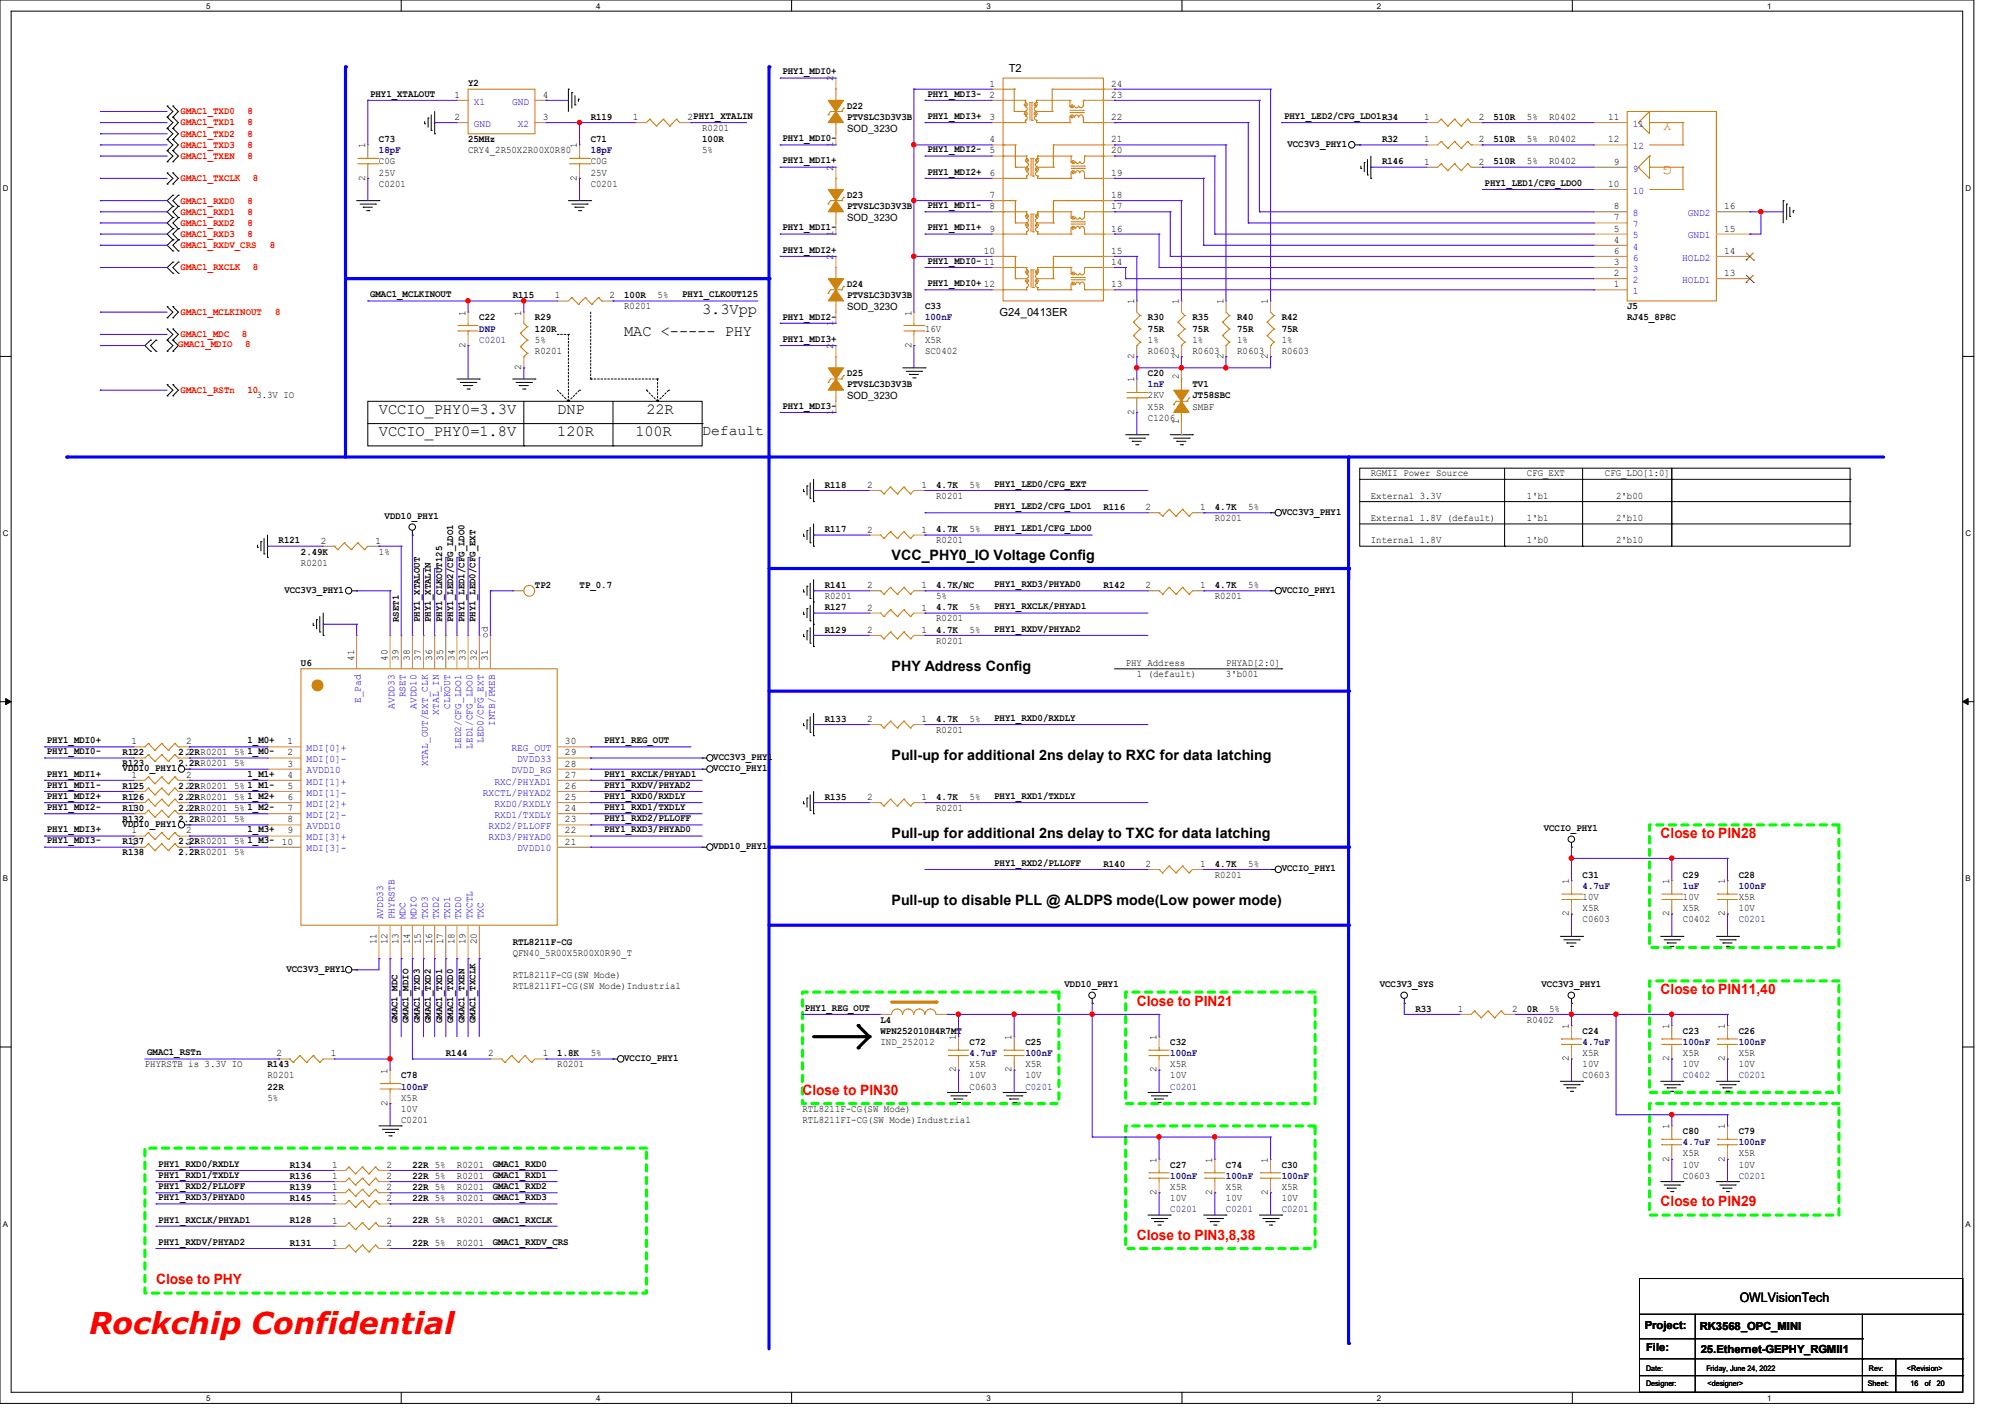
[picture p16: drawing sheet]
<svg xmlns="http://www.w3.org/2000/svg" width="297mm" height="210mm" viewBox="0 0 297 210" stroke-linecap="round" stroke-linejoin="round" font-family="sans-serif">
<defs><g id="words">
<text font-size="4.4" fill="#f00" x="13.2" y="197.6">Rockchip Confidential</text>
<g font-size="2.3">
<text x="104" y="46.4">3.3Vpp</text>
<text x="92.5" y="49.7">MAC &lt;----- PHY</text>
<text x="56.1" y="61.3">VCCIO_PHY0=3.3V</text>
<text x="56.1" y="64.6">VCCIO_PHY0=1.8V</text>
<text x="82.5" y="61.3">DNP</text>
<text x="82.5" y="64.6">120R</text>
<text x="94.1" y="64.6">100R</text>
<text x="95.8" y="61.3">22R</text>
</g>
<g font-size="2.1" fill="#cc8006">
<text x="247.7" y="18" transform="rotate(-180 247.7 18)">Y</text>
<text x="247.7" y="24.6" transform="rotate(-180 247.7 24.6)">G</text>
</g>
<g font-size="2.1">
<text x="104" y="64.4">Default</text>
<text x="132.1" y="82.9">VCC_PHY0_IO Voltage Config</text>
<text x="132.1" y="99.4">PHY Address Config</text>
<text x="132.1" y="112.6">Pull-up for additional 2ns delay to RXC for data latching</text>
<text x="132.1" y="124.2">Pull-up for additional 2ns delay to TXC for data latching</text>
<text x="132.1" y="134.1">Pull-up to disable PLL @ ALDPS mode(Low power mode)</text>
</g>
<g font-size="2.1" fill="#f00">
<text x="246" y="124.2">Close to PIN28</text>
<text x="168.4" y="148.9">Close to PIN21</text>
<text x="246" y="147.3">Close to PIN11,40</text>
<text x="118.9" y="162.1">Close to PIN30</text>
<text x="246" y="178.6">Close to PIN29</text>
<text x="168.4" y="183.6">Close to PIN3,8,38</text>
<text x="23.1" y="190.2">Close to PHY</text>
</g>
<text font-size="1.9" x="257.7" y="192.8">OWLVisionTech</text>
<g font-size="1.7">
<text x="149.4" y="10.7">T2</text>
<text x="148.1" y="46.7">G24_0413ER</text>
<text x="243.7" y="196.9">Project:</text>
<text x="251.8" y="197">RK3568_OPC_MINI</text>
<text x="243.8" y="200.2">File:</text>
<text x="251.9" y="200.3">25.Ethernet-GEPHY_RGMII1</text>
</g>
<g font-size="1.5">
<text x="115.9" y="11">PHY1_MDI0+</text>
<text x="54.8" y="14.3">PHY1_XTALOUT</text>
<text x="67.4" y="14.5">1</text>
<text x="67.4" y="17.8">2</text>
<text x="69.3" y="12.8">Y2</text>
<text x="80.4" y="17.8">3</text>
<text x="80.4" y="14.5">4</text>
<text x="87.5" y="17.7">R119</text>
<text x="93.8" y="17.8">1</text>
<text x="101.9" y="17.8">2PHY1_XTALIN</text>
<text x="123.4" y="12.1" transform="rotate(-90 123.4 12.1)">2</text>
<text x="125.5" y="16.1">D22</text>
<text x="125.5" y="17.7">PTVSLC3D3V3B</text>
<text x="137.4" y="17.6">PHY1_MDI3+</text>
<text x="137.4" y="14.3">PHY1_MDI3-</text>
<text x="146.6" y="12.8">1</text>
<text x="146.6" y="14.5">2</text>
<text x="146.6" y="17.8">3</text>
<text x="164.6" y="17.8">22</text>
<text x="164.6" y="14.5">23</text>
<text x="164.6" y="12.8">24</text>
<text x="190.2" y="17.6">PHY1_LED2/CFG_LDO1R34</text>
<text x="211" y="17.8">1</text>
<text x="219.1" y="17.8">2</text>
<text x="221.2" y="17.7">510R</text>
<text x="226.2" y="17.7">5%</text>
<text x="229.5" y="17.7">R0402</text>
<text x="238.2" y="17.8">11</text>
<text x="54.1" y="22" transform="rotate(-90 54.1 22)">1</text>
<text x="56.1" y="21">C73</text>
<text x="69.3" y="21">25MHz</text>
<text x="69.3" y="22.7">CRY4_2R50X2R00X0R80</text>
<text x="85.5" y="22" transform="rotate(-90 85.5 22)">1</text>
<text x="87.5" y="21">C71</text>
<text x="104" y="21">100R</text>
<text x="104" y="19.4">R0201</text>
<text x="104" y="22.7">5%</text>
<text x="115.9" y="20.9">PHY1_MDI0-</text>
<text x="123.4" y="21.8" transform="rotate(-90 123.4 21.8)">1</text>
<text x="125.5" y="19.5">SOD_323O</text>
<text x="137.4" y="22.6">PHY1_MDI2-</text>
<text x="146.6" y="21.1">4</text>
<text x="146.6" y="22.7">5</text>
<text x="164.6" y="22.7">20</text>
<text x="164.6" y="21.1">21</text>
<text x="190.7" y="21.7">VCC3V3_PHY1</text>
<text x="204.7" y="21">R32</text>
<text x="211" y="21.1">1</text>
<text x="219.1" y="21.1">2</text>
<text x="221.2" y="21">510R</text>
<text x="226.2" y="21">5%</text>
<text x="229.5" y="21">R0402</text>
<text x="238.2" y="21.1">12</text>
<text x="54.1" y="26.8" transform="rotate(-90 54.1 26.8)">2</text>
<text x="56.1" y="27.6">C0201</text>
<text x="56.1" y="24.3">C0G</text>
<text x="56.1" y="26">25V</text>
<text x="85.5" y="26.8" transform="rotate(-90 85.5 26.8)">2</text>
<text x="87.5" y="27.6">C0201</text>
<text x="87.5" y="24.3">C0G</text>
<text x="87.5" y="26">25V</text>
<text x="115.9" y="24.2">PHY1_MDI1+</text>
<text x="123.4" y="25.3" transform="rotate(-90 123.4 25.3)">2</text>
<text x="125.5" y="29.3">D23</text>
<text x="137.4" y="25.9">PHY1_MDI2+</text>
<text x="146.6" y="26">6</text>
<text x="146.6" y="29.3">7</text>
<text x="164.6" y="29.3">18</text>
<text x="164.6" y="26">19</text>
<text x="204.7" y="24.3">R146</text>
<text x="211" y="24.4">1</text>
<text x="219.1" y="24.4">2</text>
<text x="219.9" y="27.5">PHY1_LED1/CFG_LDO0</text>
<text x="221.2" y="24.3">510R</text>
<text x="226.2" y="24.3">5%</text>
<text x="229.5" y="24.3">R0402</text>
<text x="238.2" y="27.7">10</text>
<text x="239.1" y="24.4">9</text>
<text x="115.9" y="34.1">PHY1_MDI1-</text>
<text x="123.4" y="35" transform="rotate(-90 123.4 35)">1</text>
<text x="125.5" y="32.7">SOD_323O</text>
<text x="125.5" y="30.9">PTVSLC3D3V3B</text>
<text x="137.4" y="30.8">PHY1_MDI1-</text>
<text x="137.4" y="34.1">PHY1_MDI1+</text>
<text x="146.6" y="31">8</text>
<text x="146.6" y="34.3">9</text>
<text x="164.6" y="34.3">16</text>
<text x="164.6" y="31">17</text>
<text x="239.1" y="35.9">4</text>
<text x="239.1" y="34.3">5</text>
<text x="239.1" y="32.6">7</text>
<text x="239.1" y="31">8</text>
<text x="255.4" y="34.3">15</text>
<text x="255.4" y="31">16</text>
<text x="115.9" y="37.4">PHY1_MDI2+</text>
<text x="123.4" y="38.5" transform="rotate(-90 123.4 38.5)">2</text>
<text x="137.4" y="39.1">PHY1_MDI0- 11</text>
<text x="145.7" y="37.6">10</text>
<text x="164.6" y="39.2">14</text>
<text x="164.6" y="37.6">15</text>
<text x="239.1" y="40.9">2</text>
<text x="239.1" y="39.2">3</text>
<text x="239.1" y="37.6">6</text>
<text x="255.4" y="40.9">13</text>
<text x="255.4" y="37.6">14</text>
<text x="54.8" y="44">GMAC1_MCLKINOUT</text>
<text x="69" y="46.7" transform="rotate(-90 69 46.7)">1</text>
<text x="71" y="47.5">C22</text>
<text x="75.9" y="44.2">R115</text>
<text x="77.2" y="46.7" transform="rotate(-90 77.2 46.7)">1</text>
<text x="79.2" y="47.5">R29</text>
<text x="82.2" y="44.2">1</text>
<text x="90.3" y="44.2">2</text>
<text x="92.5" y="45.8">R0201</text>
<text x="92.5" y="44.2">100R</text>
<text x="97.4" y="44.2">5%</text>
<text x="101.1" y="44">PHY1_CLKOUT125</text>
<text x="115.9" y="47.3">PHY1_MDI2-</text>
<text x="125.5" y="45.9">SOD_323O</text>
<text x="125.5" y="42.5">D24</text>
<text x="125.5" y="44.2">PTVSLC3D3V3B</text>
<text x="135" y="46.7" transform="rotate(-90 135 46.7)">1</text>
<text x="137" y="45.8">C33</text>
<text x="137.4" y="42.4">PHY1_MDI0+ 12</text>
<text x="164.6" y="42.5">13</text>
<text x="168" y="45.1" transform="rotate(-90 168 45.1)">1</text>
<text x="170.1" y="47.5">R30</text>
<text x="174.6" y="45.1" transform="rotate(-90 174.6 45.1)">1</text>
<text x="176.7" y="47.5">R35</text>
<text x="181.2" y="45.1" transform="rotate(-90 181.2 45.1)">1</text>
<text x="183.3" y="47.5">R40</text>
<text x="187.8" y="45.1" transform="rotate(-90 187.8 45.1)">1</text>
<text x="189.9" y="47.5">R42</text>
<text x="239.1" y="42.5">1</text>
<text x="241.1" y="45.8">J5</text>
<text x="241.1" y="47.5">RJ45_8P8C</text>
<text x="69" y="51.5" transform="rotate(-90 69 51.5)">2</text>
<text x="79.2" y="49.1">120R</text>
<text x="79.2" y="52.4">R0201</text>
<text x="79.2" y="50.8">5%</text>
<text x="115.9" y="50.6">PHY1_MDI3+</text>
<text x="123.4" y="51.7" transform="rotate(-90 123.4 51.7)">2</text>
<text x="123.4" y="48.2" transform="rotate(-90 123.4 48.2)">1</text>
<text x="135" y="51.5" transform="rotate(-90 135 51.5)">2</text>
<text x="137" y="52.4">SC0402</text>
<text x="137" y="50.8">X5R</text>
<text x="137" y="49.1">16V</text>
<text x="168" y="53.2" transform="rotate(-90 168 53.2)">2</text>
<text x="170.1" y="49.1">75R</text>
<text x="170.1" y="52.4">R0603</text>
<text x="170.1" y="50.8">1%</text>
<text x="174.6" y="53.2" transform="rotate(-90 174.6 53.2)">2</text>
<text x="176.7" y="49.1">75R</text>
<text x="176.7" y="52.4">R0603</text>
<text x="176.7" y="50.8">1%</text>
<text x="181.2" y="53.2" transform="rotate(-90 181.2 53.2)">2</text>
<text x="183.3" y="49.1">75R</text>
<text x="183.3" y="52.4">R0603</text>
<text x="183.3" y="50.8">1%</text>
<text x="187.8" y="53.2" transform="rotate(-90 187.8 53.2)">2</text>
<text x="189.9" y="49.1">75R</text>
<text x="189.9" y="52.4">R0603</text>
<text x="189.9" y="50.8">1%</text>
<text x="38" y="59">3.3V IO</text>
<text x="77.2" y="54.8" transform="rotate(-90 77.2 54.8)">2</text>
<text x="125.5" y="59.1">SOD_323O</text>
<text x="125.5" y="55.7">D25</text>
<text x="125.5" y="57.4">PTVSLC3D3V3B</text>
<text x="168" y="56.6" transform="rotate(-90 168 56.6)">1</text>
<text x="170.1" y="55.7">C20</text>
<text x="170.1" y="59">2KV</text>
<text x="174.6" y="56.1" transform="rotate(-90 174.6 56.1)">2</text>
<text x="176.7" y="57.4">TV1</text>
<text x="176.7" y="59">JT58SBC</text>
<text x="115.9" y="60.5">PHY1_MDI3-</text>
<text x="123.4" y="61.4" transform="rotate(-90 123.4 61.4)">1</text>
<text x="168" y="61.4" transform="rotate(-90 168 61.4)">2</text>
<text x="170.1" y="62.3">C1206</text>
<text x="170.1" y="60.7">X5R</text>
<text x="174.6" y="62.7" transform="rotate(-90 174.6 62.7)">1</text>
<text x="176.7" y="60.7">SMBF</text>
<text x="203.1" y="70.6">RGMII Power Source</text>
<text x="226.2" y="70.6">CFG_EXT</text>
<text x="237.7" y="70.6">CFG_LDO[1:0]</text>
<text x="57" y="76.8">VDD10_PHY1</text>
<text x="122.2" y="72.2">R118</text>
<text x="128.4" y="72.3">2</text>
<text x="136.5" y="72.3">1</text>
<text x="138.7" y="73.9">R0201</text>
<text x="138.7" y="72.2">4.7K</text>
<text x="143.6" y="72.2">5%</text>
<text x="147.3" y="75.4">PHY1_LED2/CFG_LDO1</text>
<text x="147.3" y="72.1">PHY1_LED0/CFG_EXT</text>
<text x="163.5" y="75.5">R116</text>
<text x="169.7" y="75.6">2</text>
<text x="177.8" y="75.6">1</text>
<text x="180" y="77.2">R0201</text>
<text x="180" y="75.5">4.7K</text>
<text x="184.9" y="75.5">5%</text>
<text x="189.9" y="76.2">VCC3V3_PHY1</text>
<text x="203.1" y="73.9">External 3.3V</text>
<text x="203.1" y="77.2">External 1.8V (default)</text>
<text x="226.2" y="73.9">1'b1</text>
<text x="226.2" y="77.2">1'b1</text>
<text x="239.4" y="73.9">2'b00</text>
<text x="239.4" y="77.2">2'b10</text>
<text x="41.3" y="80.5">R121</text>
<text x="44.6" y="82.1">2.49K</text>
<text x="44.6" y="83.8">R0201</text>
<text x="47.5" y="80.5">2</text>
<text x="55.6" y="80.5">1</text>
<text x="56.1" y="82.1">1%</text>
<text x="122.2" y="78.8">R117</text>
<text x="128.4" y="78.9">2</text>
<text x="136.5" y="78.9">1</text>
<text x="138.7" y="80.5">R0201</text>
<text x="138.7" y="78.8">4.7K</text>
<text x="143.6" y="78.8">5%</text>
<text x="147.3" y="78.7">PHY1_LED1/CFG_LDO0</text>
<text x="203.1" y="80.5">Internal 1.8V</text>
<text x="226.2" y="80.5">1'b0</text>
<text x="239.4" y="80.5">2'b10</text>
<text x="42.1" y="87.8">VCC3V3_PHY1</text>
<text x="79.2" y="87.1">TP2</text>
<text x="85.9" y="87.1">TP_0.7</text>
<text x="122.2" y="87.1">R141</text>
<text x="122.2" y="88.7">R0201</text>
<text x="128.4" y="87.1">2</text>
<text x="136.5" y="87.1">1</text>
<text x="138.7" y="87.1">4.7K/NC</text>
<text x="138.7" y="88.7">5%</text>
<text x="147.3" y="87">PHY1_RXD3/PHYAD0</text>
<text x="163.5" y="87.1">R142</text>
<text x="169.7" y="87.1">2</text>
<text x="177.8" y="87.1">1</text>
<text x="180" y="88.7">R0201</text>
<text x="180" y="87.1">4.7K</text>
<text x="184.9" y="87.1">5%</text>
<text x="189.9" y="87.8">VCCIO_PHY1</text>
<text x="59.1" y="92.1" transform="rotate(-90 59.1 92.1)">RSET1</text>
<text x="62.2" y="92.1" transform="rotate(-90 62.2 92.1)">PHY1_XTALOUT</text>
<text x="63.8" y="92.1" transform="rotate(-90 63.8 92.1)">PHY1_XTALIN</text>
<text x="65.5" y="92.1" transform="rotate(-90 65.5 92.1)">PHY1_CLKOUT125</text>
<text x="67.1" y="92.1" transform="rotate(-90 67.1 92.1)">PHY1_LED2/CFG_LDO1</text>
<text x="68.8" y="92.1" transform="rotate(-90 68.8 92.1)">PHY1_LED1/CFG_LDO0</text>
<text x="70.4" y="92.1" transform="rotate(-90 70.4 92.1)">PHY1_LED0/CFG_EXT</text>
<text x="72.3" y="94.4" transform="rotate(-90 72.3 94.4)">od</text>
<text x="122.2" y="90.4">R127</text>
<text x="122.2" y="93.7">R129</text>
<text x="128.4" y="90.4">2</text>
<text x="128.4" y="93.7">2</text>
<text x="136.5" y="90.4">1</text>
<text x="136.5" y="93.7">1</text>
<text x="138.7" y="92">R0201</text>
<text x="138.7" y="95.3">R0201</text>
<text x="138.7" y="90.4">4.7K</text>
<text x="138.7" y="93.7">4.7K</text>
<text x="143.6" y="90.4">5%</text>
<text x="143.6" y="93.7">5%</text>
<text x="147.3" y="93.6">PHY1_RXDV/PHYAD2</text>
<text x="147.3" y="90.3">PHY1_RXCLK/PHYAD1</text>
<text x="44.6" y="98.6">U6</text>
<text x="52.5" y="97.9" transform="rotate(-90 52.5 97.9)">41</text>
<text x="57.4" y="97.9" transform="rotate(-90 57.4 97.9)">40</text>
<text x="59.1" y="97.9" transform="rotate(-90 59.1 97.9)">39</text>
<text x="60.7" y="97.9" transform="rotate(-90 60.7 97.9)">38</text>
<text x="62.4" y="97.9" transform="rotate(-90 62.4 97.9)">37</text>
<text x="64" y="97.9" transform="rotate(-90 64 97.9)">36</text>
<text x="65.7" y="97.9" transform="rotate(-90 65.7 97.9)">35</text>
<text x="67.3" y="97.9" transform="rotate(-90 67.3 97.9)">34</text>
<text x="69" y="97.9" transform="rotate(-90 69 97.9)">33</text>
<text x="70.6" y="97.9" transform="rotate(-90 70.6 97.9)">32</text>
<text x="72.3" y="97.9" transform="rotate(-90 72.3 97.9)">31</text>
<text x="166.8" y="98.6">PHY Address</text>
<text x="168.4" y="100.3">1 (default)</text>
<text x="181.6" y="100.3">3'b001</text>
<text x="181.6" y="98.6">PHYAD[2:0]</text>
<text x="122.2" y="106.9">R133</text>
<text x="128.4" y="106.9">2</text>
<text x="136.5" y="106.9">1</text>
<text x="138.7" y="106.9">4.7K</text>
<text x="143.6" y="106.9">5%</text>
<text x="147.3" y="106.8">PHY1_RXD0/RXDLY</text>
<text x="6.9" y="111.7">PHY1_MDI0-</text>
<text x="6.9" y="110.1">PHY1_MDI0+</text>
<text x="18.2" y="111.8">R122</text>
<text x="18.2" y="113.5">R123</text>
<text x="19.5" y="110.2">1</text>
<text x="19.5" y="111.9">1</text>
<text x="26.4" y="111.8">2.2RR0201 5% 1_M0-</text>
<text x="26.4" y="113.5">2.2RR0201 5%</text>
<text x="27.6" y="110.2">2</text>
<text x="27.6" y="111.9">2</text>
<text x="36.7" y="110.1">1_M0+</text>
<text x="42.6" y="110.2">1</text>
<text x="42.6" y="111.9">2</text>
<text x="42.6" y="113.5">3</text>
<text x="83.7" y="113.5">28</text>
<text x="83.7" y="111.9">29</text>
<text x="83.7" y="110.2">30</text>
<text x="89.5" y="110.1">PHY1_REG_OUT</text>
<text x="105.7" y="112.5">VCC3V3_PHY1</text>
<text x="138.7" y="108.5">R0201</text>
<text x="6.9" y="120">PHY1_MDI2-</text>
<text x="6.9" y="118.3">PHY1_MDI2+</text>
<text x="6.9" y="116.7">PHY1_MDI1-</text>
<text x="6.9" y="115">PHY1_MDI1+</text>
<text x="18.2" y="114.2">VDD10_PHY1</text>
<text x="18.2" y="118.4">R126</text>
<text x="18.2" y="116.8">R125</text>
<text x="19.5" y="116.8">1</text>
<text x="19.5" y="115.2">1</text>
<text x="19.5" y="118.5">1</text>
<text x="26.4" y="118.4">2.2RR0201 5% 1_M2+</text>
<text x="26.4" y="116.8">2.2RR0201 5% 1_M1-</text>
<text x="27.6" y="116.8">2</text>
<text x="27.6" y="115.2">2</text>
<text x="27.6" y="118.5">2</text>
<text x="36.7" y="115">1_M1+</text>
<text x="42.6" y="115.2">4</text>
<text x="42.6" y="116.8">5</text>
<text x="42.6" y="118.5">6</text>
<text x="83.7" y="118.5">25</text>
<text x="83.7" y="116.8">26</text>
<text x="83.7" y="115.2">27</text>
<text x="89.5" y="120">PHY1_RXD1/TXDLY</text>
<text x="89.5" y="118.3">PHY1_RXD0/RXDLY</text>
<text x="89.5" y="116.7">PHY1_RXDV/PHYAD2</text>
<text x="89.5" y="115">PHY1_RXCLK/PHYAD1</text>
<text x="105.7" y="114.2">VCCIO_PHY1</text>
<text x="122.2" y="118.4">R135</text>
<text x="128.4" y="118.5">2</text>
<text x="136.5" y="118.5">1</text>
<text x="138.7" y="118.4">4.7K</text>
<text x="143.6" y="118.4">5%</text>
<text x="147.3" y="118.3">PHY1_RXD1/TXDLY</text>
<text x="6.9" y="124.9">PHY1_MDI3-</text>
<text x="6.9" y="123.3">PHY1_MDI3+</text>
<text x="18.2" y="122.4">VDD10_PHY1</text>
<text x="18.2" y="121.8">R132</text>
<text x="18.2" y="125.1">R137</text>
<text x="18.2" y="120.1">R130</text>
<text x="19.5" y="120.1">1</text>
<text x="19.5" y="123.4">1</text>
<text x="19.5" y="125.1">1</text>
<text x="26.4" y="121.8">2.2RR0201 5%</text>
<text x="26.4" y="125.1">2.2RR0201 5% 1_M3-</text>
<text x="26.4" y="120.1">2.2RR0201 5% 1_M2-</text>
<text x="27.6" y="120.1">2</text>
<text x="27.6" y="123.4">2</text>
<text x="27.6" y="125.1">2</text>
<text x="36.7" y="123.3">1_M3+</text>
<text x="41.7" y="125.1">10</text>
<text x="42.6" y="120.1">7</text>
<text x="42.6" y="121.8">8</text>
<text x="42.6" y="123.4">9</text>
<text x="83.7" y="125.1">21</text>
<text x="83.7" y="123.4">22</text>
<text x="83.7" y="121.8">23</text>
<text x="83.7" y="120.1">24</text>
<text x="89.5" y="123.3">PHY1_RXD3/PHYAD0</text>
<text x="89.5" y="121.6">PHY1_RXD2/PLLOFF</text>
<text x="105.7" y="125.7">VDD10_PHY1</text>
<text x="138.7" y="120.1">R0201</text>
<text x="228.7" y="123.1">VCCIO_PHY1</text>
<text x="18.2" y="126.7">R138</text>
<text x="26.4" y="126.7">2.2RR0201 5%</text>
<text x="147.3" y="128.2">PHY1_RXD2/PLLOFF</text>
<text x="163.5" y="128.4">R140</text>
<text x="169.7" y="128.4">2</text>
<text x="177.8" y="128.4">1</text>
<text x="180" y="130">R0201</text>
<text x="180" y="128.4">4.7K</text>
<text x="184.9" y="128.4">5%</text>
<text x="189.9" y="129">VCCIO_PHY1</text>
<text x="232.4" y="130.9" transform="rotate(-90 232.4 130.9)">1</text>
<text x="234.4" y="130">C31</text>
<text x="247.3" y="130.9" transform="rotate(-90 247.3 130.9)">1</text>
<text x="249.3" y="130">C29</text>
<text x="255.5" y="130.9" transform="rotate(-90 255.5 130.9)">1</text>
<text x="257.6" y="130">C28</text>
<text x="232.4" y="135.7" transform="rotate(-90 232.4 135.7)">2</text>
<text x="234.4" y="136.6">C0603</text>
<text x="234.4" y="135">X5R</text>
<text x="234.4" y="133.3">10V</text>
<text x="247.3" y="135.7" transform="rotate(-90 247.3 135.7)">2</text>
<text x="249.3" y="136.6">C0402</text>
<text x="249.3" y="135">X5R</text>
<text x="249.3" y="133.3">10V</text>
<text x="255.5" y="135.7" transform="rotate(-90 255.5 135.7)">2</text>
<text x="257.6" y="133.3">X5R</text>
<text x="257.6" y="135">10V</text>
<text x="42.4" y="143.9">VCC3V3_PHY1</text>
<text x="55.8" y="139.9" transform="rotate(-90 55.8 139.9)">11</text>
<text x="57.4" y="139.9" transform="rotate(-90 57.4 139.9)">12</text>
<text x="59.1" y="139.9" transform="rotate(-90 59.1 139.9)">13</text>
<text x="60.7" y="139.9" transform="rotate(-90 60.7 139.9)">14</text>
<text x="62.4" y="139.9" transform="rotate(-90 62.4 139.9)">15</text>
<text x="64" y="139.9" transform="rotate(-90 64 139.9)">16</text>
<text x="65.7" y="139.9" transform="rotate(-90 65.7 139.9)">17</text>
<text x="67.3" y="139.9" transform="rotate(-90 67.3 139.9)">18</text>
<text x="69" y="139.9" transform="rotate(-90 69 139.9)">19</text>
<text x="70.6" y="139.9" transform="rotate(-90 70.6 139.9)">20</text>
<text x="75.9" y="139.9">RTL8211F-CG</text>
<text x="75.9" y="141.6">QFN40_5R00X5R00X0R90_T</text>
<text x="75.9" y="144.9">RTL8211F-CG(SW Mode)</text>
<text x="75.9" y="146.5">RTL8211FI-CG(SW Mode)Industrial</text>
<text x="119.2" y="149.7">PHY1_REG_OUT</text>
<text x="157.7" y="146.2">VDD10_PHY1</text>
<text x="204.4" y="146.2">VCC3V3_SYS</text>
<text x="209.7" y="149.8">R33</text>
<text x="215.9" y="149.9">1</text>
<text x="224" y="149.9">2</text>
<text x="226.2" y="149.8">0R</text>
<text x="228.4" y="146.2">VCC3V3_PHY1</text>
<text x="229.5" y="149.8">5%</text>
<text x="58.9" y="151.6" transform="rotate(-90 58.9 151.6)">GMAC1_MDC</text>
<text x="60.5" y="151.6" transform="rotate(-90 60.5 151.6)">GMAC1_MDIO</text>
<text x="62.2" y="151.6" transform="rotate(-90 62.2 151.6)">GMAC1_TXD3</text>
<text x="63.8" y="151.6" transform="rotate(-90 63.8 151.6)">GMAC1_TXD2</text>
<text x="65.5" y="151.6" transform="rotate(-90 65.5 151.6)">GMAC1_TXD1</text>
<text x="67.1" y="151.6" transform="rotate(-90 67.1 151.6)">GMAC1_TXD0</text>
<text x="68.8" y="151.6" transform="rotate(-90 68.8 151.6)">GMAC1_TXEN</text>
<text x="70.4" y="151.6" transform="rotate(-90 70.4 151.6)">GMAC1_TXCLK</text>
<text x="130.4" y="151.5">L4</text>
<text x="130.4" y="153.1">WPN252010H4R7MT</text>
<text x="130.4" y="154.8">IND_252012</text>
<text x="141.6" y="154" transform="rotate(-90 141.6 154)">1</text>
<text x="143.6" y="154.8">C72</text>
<text x="149.9" y="154" transform="rotate(-90 149.9 154)">1</text>
<text x="151.9" y="154.8">C25</text>
<text x="171.3" y="154" transform="rotate(-90 171.3 154)">1</text>
<text x="173.4" y="154.8">C32</text>
<text x="226.2" y="151.5">R0402</text>
<text x="232.4" y="152.4" transform="rotate(-90 232.4 152.4)">1</text>
<text x="234.4" y="153.1">C24</text>
<text x="247.3" y="152.4" transform="rotate(-90 247.3 152.4)">1</text>
<text x="249.3" y="153.1">C23</text>
<text x="255.5" y="152.4" transform="rotate(-90 255.5 152.4)">1</text>
<text x="257.6" y="153.1">C26</text>
<text x="21.5" y="158.1">PHYRSTB is 3.3V IO</text>
<text x="21.8" y="156.3">GMAC1_RSTn</text>
<text x="39.6" y="158.1">R143</text>
<text x="39.6" y="161.4">22R</text>
<text x="39.6" y="159.7">R0201</text>
<text x="40.9" y="156.5">2</text>
<text x="49" y="156.5">1</text>
<text x="57.4" y="159" transform="rotate(-90 57.4 159)">1</text>
<text x="59.4" y="159.7">C78</text>
<text x="66" y="156.4">R144</text>
<text x="72.3" y="156.5">2</text>
<text x="80.4" y="156.5">1</text>
<text x="82.6" y="158.1">R0201</text>
<text x="82.6" y="156.4">1.8K</text>
<text x="87.5" y="156.4">5%</text>
<text x="92.5" y="157.1">VCCIO_PHY1</text>
<text x="141.6" y="158.8" transform="rotate(-90 141.6 158.8)">2</text>
<text x="143.6" y="161.4">C0603</text>
<text x="143.6" y="158.1">X5R</text>
<text x="143.6" y="159.7">10V</text>
<text x="149.9" y="158.8" transform="rotate(-90 149.9 158.8)">2</text>
<text x="151.9" y="158.1">X5R</text>
<text x="151.9" y="159.7">10V</text>
<text x="171.3" y="158.8" transform="rotate(-90 171.3 158.8)">2</text>
<text x="173.4" y="158.1">X5R</text>
<text x="173.4" y="159.7">10V</text>
<text x="232.4" y="157.2" transform="rotate(-90 232.4 157.2)">2</text>
<text x="234.4" y="159.7">C0603</text>
<text x="234.4" y="156.4">X5R</text>
<text x="234.4" y="158.1">10V</text>
<text x="247.3" y="157.2" transform="rotate(-90 247.3 157.2)">2</text>
<text x="249.3" y="156.4">X5R</text>
<text x="249.3" y="158.1">10V</text>
<text x="255.5" y="157.2" transform="rotate(-90 255.5 157.2)">2</text>
<text x="257.6" y="156.4">X5R</text>
<text x="257.6" y="158.1">10V</text>
<text x="39.6" y="163">5%</text>
<text x="57.4" y="163.8" transform="rotate(-90 57.4 163.8)">2</text>
<text x="59.4" y="166.3">C0201</text>
<text x="59.4" y="163">X5R</text>
<text x="59.4" y="164.7">10V</text>
<text x="118.9" y="164.7">RTL8211F-CG(SW Mode)</text>
<text x="118.9" y="166.3">RTL8211FI-CG(SW Mode)Industrial</text>
<text x="247.3" y="167.3" transform="rotate(-90 247.3 167.3)">1</text>
<text x="249.3" y="168">C80</text>
<text x="255.5" y="167.3" transform="rotate(-90 255.5 167.3)">1</text>
<text x="257.6" y="168">C79</text>
<text x="23.5" y="172.8">PHY1_RXD0/RXDLY</text>
<text x="42.9" y="172.9">R134</text>
<text x="49.2" y="173">1</text>
<text x="57.3" y="173">2</text>
<text x="61.1" y="172.9">22R 5%</text>
<text x="67.7" y="172.9">R0201</text>
<text x="73" y="172.8">GMAC1_RXD0</text>
<text x="171.3" y="172.2" transform="rotate(-90 171.3 172.2)">1</text>
<text x="173.4" y="172.9">C27</text>
<text x="179.6" y="172.2" transform="rotate(-90 179.6 172.2)">1</text>
<text x="181.6" y="172.9">C74</text>
<text x="187.8" y="172.2" transform="rotate(-90 187.8 172.2)">1</text>
<text x="189.9" y="172.9">C30</text>
<text x="247.3" y="172" transform="rotate(-90 247.3 172)">2</text>
<text x="249.3" y="171.3">X5R</text>
<text x="249.3" y="172.9">10V</text>
<text x="255.5" y="172" transform="rotate(-90 255.5 172)">2</text>
<text x="257.6" y="171.3">X5R</text>
<text x="257.6" y="172.9">10V</text>
<text x="23.5" y="177.8">PHY1_RXD3/PHYAD0</text>
<text x="23.5" y="176.1">PHY1_RXD2/PLLOFF</text>
<text x="23.5" y="174.5">PHY1_RXD1/TXDLY</text>
<text x="42.9" y="176.2">R139</text>
<text x="42.9" y="177.9">R145</text>
<text x="42.9" y="174.6">R136</text>
<text x="49.2" y="176.3">1</text>
<text x="49.2" y="177.9">1</text>
<text x="49.2" y="174.6">1</text>
<text x="57.3" y="176.3">2</text>
<text x="57.3" y="177.9">2</text>
<text x="57.3" y="174.6">2</text>
<text x="61.1" y="176.2">22R 5%</text>
<text x="61.1" y="177.9">22R 5%</text>
<text x="61.1" y="174.6">22R 5%</text>
<text x="67.7" y="176.2">R0201</text>
<text x="67.7" y="177.9">R0201</text>
<text x="67.7" y="174.6">R0201</text>
<text x="73" y="176.1">GMAC1_RXD2</text>
<text x="73" y="177.8">GMAC1_RXD3</text>
<text x="73" y="174.5">GMAC1_RXD1</text>
<text x="171.3" y="177" transform="rotate(-90 171.3 177)">2</text>
<text x="173.4" y="176.2">X5R</text>
<text x="173.4" y="177.9">10V</text>
<text x="179.6" y="177" transform="rotate(-90 179.6 177)">2</text>
<text x="181.6" y="176.2">X5R</text>
<text x="181.6" y="177.9">10V</text>
<text x="187.8" y="177" transform="rotate(-90 187.8 177)">2</text>
<text x="189.9" y="176.2">X5R</text>
<text x="189.9" y="177.9">10V</text>
<text x="249.3" y="174.6">C0603</text>
<text x="23.5" y="184.4">PHY1_RXDV/PHYAD2</text>
<text x="23.5" y="181.1">PHY1_RXCLK/PHYAD1</text>
<text x="42.9" y="184.5">R131</text>
<text x="42.9" y="181.2">R128</text>
<text x="49.2" y="184.5">1</text>
<text x="49.2" y="181.2">1</text>
<text x="57.3" y="184.5">2</text>
<text x="57.3" y="181.2">2</text>
<text x="61.1" y="184.5">22R 5%</text>
<text x="61.1" y="181.2">22R 5%</text>
<text x="67.7" y="184.5">R0201</text>
<text x="67.7" y="181.2">R0201</text>
<text x="73" y="181.1">GMAC1_RXCLK</text>
<text x="73" y="184.4">GMAC1_RXDV_CRS</text>
</g>
<g font-size="1.5" fill="#f00">
<text x="26.8" y="16.9">GMAC1_TXD0</text>
<text x="36.7" y="16.9">8</text>
<text x="26.8" y="20.2">GMAC1_TXD2</text>
<text x="26.8" y="21.9">GMAC1_TXD3</text>
<text x="26.8" y="18.6">GMAC1_TXD1</text>
<text x="26.8" y="23.5">GMAC1_TXEN</text>
<text x="36.7" y="20.2">8</text>
<text x="36.7" y="21.9">8</text>
<text x="36.7" y="18.6">8</text>
<text x="36.7" y="23.5">8</text>
<text x="26.8" y="26.8">GMAC1_TXCLK</text>
<text x="37.5" y="26.8">8</text>
<text x="26.8" y="33.4">GMAC1_RXD2</text>
<text x="26.8" y="35.1">GMAC1_RXD3</text>
<text x="26.8" y="30.1">GMAC1_RXD0</text>
<text x="26.8" y="31.8">GMAC1_RXD1</text>
<text x="36.7" y="33.4">8</text>
<text x="36.7" y="35.1">8</text>
<text x="36.7" y="30.1">8</text>
<text x="36.7" y="31.8">8</text>
<text x="26.8" y="40">GMAC1_RXCLK</text>
<text x="26.8" y="36.7">GMAC1_RXDV_CRS</text>
<text x="37.5" y="40">8</text>
<text x="40" y="36.7">8</text>
<text x="26.8" y="46.7">GMAC1_MCLKINOUT</text>
<text x="40.8" y="46.7">8</text>
<text x="26.4" y="51.4">GMAC1_MDIO</text>
<text x="26.8" y="50">GMAC1_MDC</text>
<text x="35.8" y="50">8</text>
<text x="36.3" y="51.4">8</text>
<text x="26.8" y="58.2">GMAC1_RSTn</text>
<text x="36.7" y="58.2">10</text>
</g>
<g font-size="1.5" fill="#00c">
<text x="70.2" y="15.5">X1</text>
<text x="75.9" y="15.5">GND</text>
<text x="70.2" y="18.8">GND</text>
<text x="76.7" y="18.8">X2</text>
<text x="241.9" y="18.8">11</text>
<text x="241.9" y="22.1">12</text>
<text x="241.9" y="25.4">9</text>
<text x="241.9" y="28.7">10</text>
<text x="241.9" y="35.3">5</text>
<text x="241.9" y="33.7">7</text>
<text x="241.9" y="32">8</text>
<text x="250" y="35.3">GND1</text>
<text x="250" y="32">GND2</text>
<text x="241.9" y="41.9">2</text>
<text x="241.9" y="40.3">3</text>
<text x="241.9" y="37">4</text>
<text x="241.9" y="38.6">6</text>
<text x="249.2" y="41.9">HOLD1</text>
<text x="249.2" y="38.6">HOLD2</text>
<text x="241.9" y="43.6">1</text>
<text x="53.5" y="104.1" transform="rotate(-90 53.5 104.1)">E_Pad</text>
<text x="58.4" y="105" transform="rotate(-90 58.4 105)">AVDD33</text>
<text x="60.1" y="103.3" transform="rotate(-90 60.1 103.3)">RSET</text>
<text x="61.7" y="105" transform="rotate(-90 61.7 105)">AVDD10</text>
<text x="65" y="105.8" transform="rotate(-90 65 105.8)">XTAL_IN</text>
<text x="66.7" y="105" transform="rotate(-90 66.7 105)">CLKOUT</text>
<text x="73.3" y="107.5" transform="rotate(-90 73.3 107.5)">INTB/PMEB</text>
<text x="45.4" y="111.3">MDI[0]+</text>
<text x="45.4" y="112.9">MDI[0]-</text>
<text x="63.4" y="113.5" transform="rotate(-90 63.4 113.5)">XTAL_OUT/EXT_CLK</text>
<text x="68.3" y="110.9" transform="rotate(-90 68.3 110.9)">LED2/CFG_LDO1</text>
<text x="70" y="110.9" transform="rotate(-90 70 110.9)">LED1/CFG_LDO0</text>
<text x="71.6" y="110.1" transform="rotate(-90 71.6 110.1)">LED0/CFG_EXT</text>
<text x="75.8" y="111.3">REG_OUT</text>
<text x="76.6" y="112.9">DVDD33</text>
<text x="45.4" y="114.6">AVDD10</text>
<text x="45.4" y="116.2">MDI[1]+</text>
<text x="45.4" y="117.9">MDI[1]-</text>
<text x="45.4" y="119.5">MDI[2]+</text>
<text x="71.5" y="117.9">RXCTL/PHYAD2</text>
<text x="73.2" y="119.5">RXD0/RXDLY</text>
<text x="73.2" y="116.2">RXC/PHYAD1</text>
<text x="75.8" y="114.6">DVDD_RG</text>
<text x="45.4" y="121.2">MDI[2]-</text>
<text x="45.4" y="122.8">AVDD10</text>
<text x="45.4" y="124.5">MDI[3]+</text>
<text x="72.4" y="124.5">RXD3/PHYAD0</text>
<text x="72.4" y="122.8">RXD2/PLLOFF</text>
<text x="73.2" y="121.2">RXD1/TXDLY</text>
<text x="45.4" y="126.1">MDI[3]-</text>
<text x="76.6" y="126.1">DVDD10</text>
<text x="56.8" y="136.2" transform="rotate(-90 56.8 136.2)">AVDD33</text>
<text x="58.4" y="136.2" transform="rotate(-90 58.4 136.2)">PHYRSTB</text>
<text x="60.1" y="136.2" transform="rotate(-90 60.1 136.2)">MDC</text>
<text x="61.7" y="136.2" transform="rotate(-90 61.7 136.2)">MDIO</text>
<text x="63.4" y="136.2" transform="rotate(-90 63.4 136.2)">TXD3</text>
<text x="65" y="136.2" transform="rotate(-90 65 136.2)">TXD2</text>
<text x="66.7" y="136.2" transform="rotate(-90 66.7 136.2)">TXD1</text>
<text x="68.3" y="136.2" transform="rotate(-90 68.3 136.2)">TXD0</text>
<text x="70" y="136.2" transform="rotate(-90 70 136.2)">TXCTL</text>
<text x="71.6" y="136.2" transform="rotate(-90 71.6 136.2)">TXC</text>
</g>
<g font-size="1.5" fill="#000080">
<text x="56.1" y="22.7">18pF</text>
<text x="87.5" y="22.7">18pF</text>
<text x="137" y="47.5">100nF</text>
<text x="71" y="49.1">DNP</text>
<text x="71" y="50.8">C0201</text>
<text x="170.1" y="57.4">1nF</text>
<text x="234.4" y="131.7">4.7uF</text>
<text x="249.3" y="131.7">1uF</text>
<text x="257.6" y="131.7">100nF</text>
<text x="257.6" y="136.6">C0201</text>
<text x="234.4" y="154.8">4.7uF</text>
<text x="249.3" y="154.8">100nF</text>
<text x="257.6" y="154.8">100nF</text>
<text x="59.4" y="161.4">100nF</text>
<text x="143.6" y="156.4">4.7uF</text>
<text x="151.9" y="156.4">100nF</text>
<text x="151.9" y="161.4">C0201</text>
<text x="173.4" y="156.4">100nF</text>
<text x="173.4" y="161.4">C0201</text>
<text x="249.3" y="159.7">C0402</text>
<text x="257.6" y="159.7">C0201</text>
<text x="249.3" y="169.6">4.7uF</text>
<text x="257.6" y="169.6">100nF</text>
<text x="173.4" y="174.6">100nF</text>
<text x="173.4" y="179.5">C0201</text>
<text x="181.6" y="174.6">100nF</text>
<text x="181.6" y="179.5">C0201</text>
<text x="189.9" y="174.6">100nF</text>
<text x="189.9" y="179.5">C0201</text>
<text x="257.6" y="174.6">C0201</text>
</g>
<g font-size="1.2">
<text x="30.5" y="1.3">5</text>
<text x="88.3" y="1.3">4</text>
<text x="146.1" y="1.3">3</text>
<text x="204" y="1.3">2</text>
<text x="261.8" y="1.3">1</text>
<text x=".4" y="28.3">D</text>
<text x="291.2" y="28.3">D</text>
<text x=".4" y="79.4">C</text>
<text x="291.2" y="79.4">C</text>
<text x=".4" y="130.6">B</text>
<text x="291.2" y="130.6">B</text>
<text x=".4" y="181.7">A</text>
<text x="291.2" y="181.7">A</text>
<text x="30.5" y="207.5">5</text>
<text x="88.3" y="207.5">4</text>
<text x="146.1" y="207.5">3</text>
<text x="204" y="207.5">2</text>
<text x="261.8" y="207.5">1</text>
</g>
<g font-size="1.1">
<text x="243.8" y="203">Date:</text>
<text x="252.8" y="203">Friday, June 24, 2022</text>
<text x="276.9" y="203">Rev:</text>
<text x="282.5" y="203">&lt;Revision&gt;</text>
<text x="243.8" y="205.3">Designer:</text>
<text x="252.9" y="205.3">&lt;designer&gt;</text>
<text x="276.7" y="205.3">Sheet:</text>
<text x="283" y="205.3">16</text>
<text x="285.1" y="205.3">of</text>
<text x="286.9" y="205.3">20</text>
</g>
</g></defs>
<path d="M0 0h292.4v207.9h-292.4zM1.7 1.7h289v204.5h-289z" fill="none" stroke="#000" stroke-width=".15"/>
<g fill="#fff">
<path d="M30.5 .2h.6v1.3h-.6z"/>
<path d="M30.5 206.4h.6v1.3h-.6z"/>
</g>
<path d="M59.4 0v1.7M59.4 206.2v1.7" fill="none" stroke="#000" stroke-width=".15"/>
<g fill="#fff">
<path d="M88.3 .2h.6v1.3h-.6z"/>
<path d="M88.3 206.4h.6v1.3h-.6z"/>
</g>
<path d="M117.3 0v1.7M117.3 206.2v1.7" fill="none" stroke="#000" stroke-width=".15"/>
<g fill="#fff">
<path d="M146.1 .2h.6v1.3h-.6z"/>
<path d="M146.1 206.4h.6v1.3h-.6z"/>
</g>
<path d="M175.1 0v1.7M175.1 206.2v1.7" fill="none" stroke="#000" stroke-width=".15"/>
<g fill="#fff">
<path d="M204 .2h.6v1.3h-.6z"/>
<path d="M204 206.4h.6v1.3h-.6z"/>
</g>
<path d="M232.9 0v1.7M232.9 206.2v1.7" fill="none" stroke="#000" stroke-width=".15"/>
<g fill="#fff">
<path d="M261.8 .2h.6v1.3h-.6z"/>
<path d="M261.8 206.4h.6v1.3h-.6z"/>
<path d="M.4 27.2h.8v1.3h-.8z"/>
<path d="M291.2 27.2h.8v1.3h-.8z"/>
<path d="M.4 78.4h.8v1.3h-.8z"/>
<path d="M291.2 78.4h.8v1.3h-.8z"/>
</g>
<path d="M0 52.8h1.7M290.7 52.8h1.7" fill="none" stroke="#000" stroke-width=".15"/>
<g fill="#fff">
<path d="M.4 129.5h.7v1.3h-.7z"/>
<path d="M291.2 129.5h.7v1.3h-.7z"/>
</g>
<path d="M0 103.9h1.7M290.7 103.9h1.7" fill="none" stroke="#000" stroke-width=".15"/>
<path d="M.8 103.5l.9 .4-.9 .5zM290.7 103.9l.8-.4v.9z" fill="#000" stroke="#000" stroke-width=".15"/>
<g fill="#fff">
<path d="M.4 180.6h.7v1.3h-.7z"/>
<path d="M291.2 180.6h.7v1.3h-.7z"/>
</g>
<path d="M0 155.1h1.7M290.7 155.1h1.7" fill="none" stroke="#000" stroke-width=".15"/>
<path d="M166.8 146.9h28v16.5h-28zM244.3 145.3h28.1v16.5h-28.1zM166.8 166.8h28v18.1h-28zM244.3 163.4h28.1v16.6h-28.1z" fill="none" stroke="#0f0" stroke-width=".47" stroke-dasharray=".9 .9"/>
<path d="M113.9 125.5h85.9" fill="none" stroke="#00f" stroke-width=".47"/>
<circle cx="199.8" cy="125.5" r=".23" fill="#00f"/>
<path d="M113.9 102.4h85.9" fill="none" stroke="#00f" stroke-width=".47"/>
<circle cx="199.8" cy="102.4" r=".23" fill="#00f"/>
<path d="M120.5 153.5h8.3M127.1 151.9l1.7 1.6M128.8 153.5l-1.7 1.7" fill="none" stroke="#000" stroke-width=".47"/>
<g fill="#000">
<circle cx="127.1" cy="151.9" r=".23"/>
<circle cx="127.1" cy="155.2" r=".23"/>
<circle cx="128.8" cy="153.5" r=".23"/>
</g>
<path d="M118.9 146.9h37.9v16.5h-37.9z" fill="none" stroke="#0f0" stroke-width=".47" stroke-dasharray=".9 .9"/>
<path d="M113.9 84.2h85.9" fill="none" stroke="#00f" stroke-width=".47"/>
<circle cx="199.8" cy="84.2" r=".23" fill="#00f"/>
<g fill="none" stroke="#000" stroke-width=".15">
<path d="M201.4 69.3h46.2v11.6h-46.2zM201.4 71h72.7M201.4 74.3h72.7M201.4 77.6h72.7M222.9 69.3v11.6M234.4 69.3v11.6M247.6 69.3h26.5v11.6h-26.5zM247.6 71h.1M247.6 74.3h.1M247.6 77.6h.1M274.1 71h.1M274.1 74.3h.1"/>
<path d="M274.1 77.6h.1M165.1 99.1h24.8M189.9 99.1h.1M222.9 80.9h.1M234.4 80.9h.1"/>
</g>
<path d="M244.3 122.2h28.1v18.1h-28.1zM21.5 170.1h74.3v21.4h-74.3z" fill="none" stroke="#0f0" stroke-width=".47" stroke-dasharray=".9 .9"/>
<path d="M199.8 84.2v18.2" fill="none" stroke="#00f" stroke-width=".47"/>
<circle cx="199.8" cy="84.2" r=".23" fill="#00f"/>
<path d="M9.9 67.7h269.1" fill="none" stroke="#00f" stroke-width=".47"/>
<circle cx="9.9" cy="67.7" r=".23" fill="#00f"/>
<path d="M113.9 137h85.9" fill="none" stroke="#00f" stroke-width=".47"/>
<circle cx="199.8" cy="137" r=".23" fill="#00f"/>
<path d="M199.8 102.4v96.6" fill="none" stroke="#00f" stroke-width=".47"/>
<circle cx="199.8" cy="199" r=".23" fill="#00f"/>
<path d="M51.2 41.3h62.7" fill="none" stroke="#00f" stroke-width=".47"/>
<circle cx="113.9" cy="41.3" r=".23" fill="#00f"/>
<path d="M199.8 67.7v18.2" fill="none" stroke="#00f" stroke-width=".47"/>
<circle cx="199.8" cy="67.7" r=".23" fill="#00f"/>
<path d="M113.9 67.7v132.1" fill="none" stroke="#00f" stroke-width=".47"/>
<circle cx="113.9" cy="67.7" r=".23" fill="#00f"/>
<path d="M113.9 9.9v57.8" fill="none" stroke="#00f" stroke-width=".47"/>
<circle cx="113.9" cy="9.9" r=".23" fill="#00f"/>
<path d="M51.2 9.9v57.8" fill="none" stroke="#00f" stroke-width=".47"/>
<circle cx="51.2" cy="9.9" r=".23" fill="#00f"/>
<g fill="none" stroke="#000" stroke-width=".15" stroke-dasharray=".3">
<path d="M82.5 49.5h1.7M82.5 57.8l1.7 1.6M84.2 49.5h.1M84.2 49.5v9.9M84.2 59.4h.1M84.2 59.4l1.7-1.6M85.9 57.8h.1M87.5 46.2v9.9M87.5 56.1h.1M87.5 56.1h9.9M95.8 57.8h.1M97.4 56.1h.1"/>
<path d="M97.4 56.1v3.3M97.4 59.4h.1M97.4 59.4l-1.6-1.6M97.4 59.4l1.7-1.6M99.1 57.8h.1"/>
</g>
<g fill="none" stroke="#000" stroke-width=".15">
<path d="M24.8 19h.1M24.8 17.4h.1M24.8 15.7h.1M24.8 19l.8 .8-.8 .9M24.8 15.7l.8 .8-.8 .9M24.8 17.4l.8 .8-.8 .8M25.6 19h.1M25.6 17.4h.1M25.6 15.7h.1M25.6 19l.8 .8-.8 .9M25.6 15.7l.8 .8-.8 .9M25.6 17.4l.8 .8-.8 .8"/>
<path d="M62.9 18.3h.1M62.9 18v.3M63.4 17.5h.1M63.4 17.5v1.3M63.9 19.3h.1M63.9 17v2.3M64.4 19.8h.1M64.4 16.5v3.3M84.2 13.2h.1M84.2 13.2v3.3M84.7 13.7h.1M84.7 13.7v2.3"/>
<path d="M85.2 15.5h.1M85.2 14.2v1.3M85.7 14.7h.1M85.7 14.7v.3M24.8 20.7h.1M24.8 22.3h.1M24.8 27.3h.1M24.8 25.6h.1M24.8 24h.1M24.8 20.7l.8 .8-.8 .8M24.8 25.6l.8 .8-.8 .9M24.8 22.3l.8 .8-.8 .9"/>
<path d="M25.6 32.2h.1M25.6 33.9h.1M25.6 35.5h.1M25.6 38.8h.1M25.6 20.7h.1M25.6 22.3h.1M25.6 27.3h.1M25.6 25.6h.1M25.6 24h.1M25.6 28.9h.1M25.6 30.6h.1M25.6 37.2h.1"/>
<path d="M25.6 32.2l-.8 .8 .8 .9M25.6 33.9l-.8 .8 .8 .8M25.6 38.8l-.8 .8 .8 .9M25.6 20.7l.8 .8-.8 .8M25.6 25.6l.8 .8-.8 .9M25.6 22.3l.8 .8-.8 .9M25.6 28.9l-.8 .8 .8 .9M25.6 30.6l-.8 .8 .8 .8M25.6 35.5l-.8 .8 .8 .9M26.4 33.9h.1M26.4 32.2h.1M26.4 35.5h.1"/>
<path d="M26.4 38.8h.1M26.4 30.6h.1M26.4 28.9h.1M26.4 37.2h.1M26.4 32.2l-.8 .8 .8 .9M26.4 33.9l-.8 .8 .8 .8M26.4 38.8l-.8 .8 .8 .9M26.4 28.9l-.8 .8 .8 .9M26.4 30.6l-.8 .8 .8 .8M26.4 35.5l-.8 .8 .8 .9M52.8 29.7h3.3M53.3 30.2h2.3"/>
<path d="M53.8 30.7h.1M53.8 30.7h1.4M54.3 31.2h.4M54.7 31.2h.1M55.6 30.2h.1M56.1 29.7h.1M84.2 29.7h3.3M84.7 30.2h2.3M85.2 30.7h.1M85.2 30.7h1.3M85.7 31.2h.3M86 31.2h.1"/>
<path d="M87 30.2h.1M87.5 29.7h.1M200.7 21.5h.7M201.4 21.5h.1M201.6 24.9h.1M201.6 24.6v.3M202.1 24.1h.1M202.1 24.1v1.3M202.6 25.9h.1M202.6 23.6v2.3M203.1 26.4h.1M203.1 23.1v3.3"/>
<path d="M264.2 29.7h.1M264.2 29.7v3.3M264.7 30.2h.1M264.7 30.2v2.3M265.1 32h.1M265.1 30.7v1.3M265.6 31.2h.1M265.6 31.2v.3M22.3 50.4h.1M22.3 52h.1M22.3 50.4l-.8 .8 .8 .8M23.1 52h.1"/>
<path d="M23.1 50.4h.1M23.1 50.4l-.8 .8 .8 .8M24.8 47.1h.1M24.8 45.4h.1M24.8 50.4h.1M24.8 48.7h.1M24.8 52h.1M24.8 58.6h.1M24.8 57h.1M24.8 45.4l.8 .8-.8 .9M24.8 48.7l.8 .8-.8 .9M24.8 50.4l.8 .8-.8 .8"/>
<path d="M24.8 57l.8 .8-.8 .8M25.6 40.5h.1M25.6 47.1h.1M25.6 45.4h.1M25.6 50.4h.1M25.6 48.7h.1M25.6 52h.1M25.6 58.6h.1M25.6 57h.1M25.6 45.4l.8 .8-.8 .9M25.6 48.7l.8 .8-.8 .9M25.6 50.4l.8 .8-.8 .8"/>
<path d="M25.6 57l.8 .8-.8 .8M26.4 40.5h.1M54.5 59.4h49.5v6.6h-49.5zM67.7 56.1h3.3M68.2 56.6h2.3M68.7 57.1h.1M68.7 57.1h1.3M69.2 57.6h.3M69.5 57.6h.1M70.5 56.6h.1M71 56.1h.1M75.9 56.1h3.3"/>
<path d="M76.5 56.6h2.2M76.9 57.1h.1M76.9 57.1h1.4M77.4 57.6h.4M77.6 59.4v6.6M77.8 57.6h.1M78.7 56.6h.1M79.2 56.1h.1M90.8 59.4v6.6M133.7 54.5h3.3M134.2 55h2.3M134.7 55.5h.1"/>
<path d="M134.7 55.5h1.4M135.2 56h.4M135.6 56h.1M136.5 55h.1M137 54.5h.1M39.1 79.8v2.2M39.6 79.2v3.3M54.5 62.7h49.5M61.1 79.2h.1M61.1 78.6v.6M77.6 66h.1M90.8 66h.1"/>
<path d="M104 62.7h.1M119 72.8h.1M119 79.4h.1M119 72.5v.3M119 79.1v.3M119.5 72h.1M119.5 78.6h.1M119.5 72v1.3M119.5 78.6v1.3M120 73.8h.1M120 71.5v2.3M120 78.1v2.3"/>
<path d="M120.5 74.3h.1M120.5 71v3.3M120.5 77.6v3.3M166.8 64.4h3.3M167.3 64.9h2.2M167.7 65.4h.1M167.7 65.4h1.4M168.2 65.9h.4M168.6 65.9h.1M169.5 64.9h.1M170.1 64.4h.1M173.4 64.4h3.3"/>
<path d="M173.9 64.9h2.2M174.3 65.4h.1M174.3 65.4h1.4M174.8 65.9h.4M175.2 65.9h.1M176.1 64.9h.1M176.7 64.4h.1M188.2 75.9h.1M188.2 75.9h.7M38.1 81.1h.1M38.1 80.7v.4M38.7 80.2h.1"/>
<path d="M38.7 80.2v1.4M39.1 82h.1M39.6 82.5h.1M46.4 92.6h.1M46.4 92.3v.3M46.9 91.8h.1M46.9 91.8v1.3M47.4 93.6h.1M47.4 91.3v2.3M47.9 94.1h.1M47.9 90.8v3.3M52.2 87.5h.6"/>
<path d="M52.8 87.5h.1M119 94.3h.1M119 91h.1M119 87.7h.1M119 87.3v.4M119 90.6v.4M119 93.9v.4M119.5 93.4h.1M119.5 90.1h.1M119.5 86.8h.1M119.5 86.8v1.4M119.5 90.1v1.4"/>
<path d="M119.5 93.4v1.4M120 95.2h.1M120 91.9h.1M120 80.4h.1M120 88.6h.1M120 86.4v2.2M120 89.7v2.2M120 93v2.2M120.5 95.8h.1M120.5 92.5h.1M120.5 80.9h.1M120.5 89.2h.1"/>
<path d="M120.5 85.9v9.9M188.2 87.5h.1M188.2 87.5h.7M27.4 113.9h.7M28.1 113.9h.1M104 112.3h.1M104 113.9h.1M104 113.9h.7M104 112.3h.7M119 119h.1M119 107.5h.1M119 107.1v.4"/>
<path d="M119 118.7v.3M119.5 118.2h.1M119.5 106.6h.1M119.5 106.6v1.4M119.5 118.2v1.3M120 108.5h.1M120 106.2v2.3M120 117.7v2.3M120.5 109h.1M120.5 105.7v3.3M120.5 117.2v3.3M27.4 122.2h.7"/>
<path d="M28.1 122.2h.1M104 125.5h.1M104 125.5h.7M120 120h.1M120.5 120.5h.1M188.2 128.8h.1M188.2 128.8h.7M231.1 138.7h3.3M231.6 139.2h2.3M232.1 139.7h.1M232.1 139.7h1.4M232.8 125.5h.1"/>
<path d="M232.8 124.8v.7M233.9 139.2h.1M234.4 138.7h.1M246 138.7h3.3M246.5 139.2h2.3M247 139.7h.1M247 139.7h1.3M248.8 139.2h.1M249.3 138.7h.1M254.3 138.7h3.3M254.8 139.2h2.2M255.2 139.7h.1"/>
<path d="M255.2 139.7h1.4M257 139.2h.1M257.6 138.7h.1M52.2 143.6h.6M52.8 143.6h.1M90.8 156.8h.1M90.8 156.8h.7M161.8 148.6h.1M161.8 147.9v.7M208 148.6h.1M208 147.9v.7M232.6 140.2h.4"/>
<path d="M232.8 148.6h.1M232.8 147.9v.7M233 140.2h.1M247.5 140.2h.3M247.8 140.2h.1M255.7 140.2h.4M256.1 140.2h.1M56.1 166.8h3.3M56.6 167.3h2.3M57.1 167.7h.1M57.1 167.7h1.4M57.6 168.2h.4"/>
<path d="M58 168.2h.1M58.9 167.3h.1M59.4 166.8h.1M140.3 161.8h3.3M140.8 162.3h2.3M141.3 162.8h.1M141.3 162.8h1.4M141.8 163.3h.4M142.2 163.3h.1M143.1 162.3h.1M143.6 161.8h.1M148.6 161.8h3.3"/>
<path d="M149.1 162.3h2.3M149.6 162.8h.1M149.6 162.8h1.3M150.1 163.3h.3M150.4 163.3h.1M151.4 162.3h.1M151.9 161.8h.1M170.1 161.8h3.3M170.1 180h3.3M170.6 162.3h2.2M171 162.8h.1M171 162.8h1.4"/>
<path d="M171.5 163.3h.4M171.9 163.3h.1M172.8 162.3h.1M173.4 180h.1M173.4 161.8h.1M178.3 180h3.3M181.6 180h.1M186.6 180h3.3M189.9 180h.1M231.1 160.1h3.3M231.6 160.7h2.3M232.1 161.1h.1"/>
<path d="M232.1 161.1h1.4M232.6 161.6h.4M233 161.6h.1M233.9 160.7h.1M234.4 160.1h.1M246 160.1h3.3M246 175h3.3M246.5 160.7h2.3M246.5 175.5h2.3M247 161.1h.1M247 176h.1M247 161.1h1.3"/>
<path d="M247 176h1.3M247.5 161.6h.3M247.5 176.5h.3M247.8 161.6h.1M247.8 176.5h.1M248.8 160.7h.1M248.8 175.5h.1M249.3 160.1h.1M249.3 175h.1M254.3 160.1h3.3M254.3 175h3.3M254.8 160.7h2.2"/>
<path d="M254.8 175.5h2.2M255.2 161.1h.1M255.2 176h.1M255.2 161.1h1.4M255.2 176h1.4M255.7 161.6h.4M255.7 176.5h.4M256.1 161.6h.1M256.1 176.5h.1M257 160.7h.1M257 175.5h.1M257.6 160.1h.1"/>
<path d="M257.6 175h.1M170.6 180.5h2.2M171 180.9h.1M171 180.9h1.4M171.5 181.4h.4M171.9 181.4h.1M172.8 180.5h.1M178.8 180.5h2.3M179.3 180.9h.1M179.3 180.9h1.3M179.8 181.4h.3M180.1 181.4h.1"/>
<path d="M181.1 180.5h.1M187.1 180.5h2.3M187.5 180.9h.1M187.5 180.9h1.4M188 181.4h.4M188.4 181.4h.1M189.4 180.5h.1M242.9 189.4h47.8v16.8h-47.8zM242.9 194.6h47.8M242.9 198.3h33M251.1 194.6v11.6M275.9 198.3h.1"/>
<path d="M275.9 194.6v11.6M290.7 194.6h.1M242.9 201.3h47.8M242.9 203.8h47.8M251.1 206.2h.1M275.9 206.2h.1M275.9 201.3h.1M280.8 206.2h.1M280.8 201.3v4.9M290.7 201.3h.1M290.7 203.8h.1"/>
<circle cx="200.2" cy="21.4" r=".48"/>
<circle cx="61.1" cy="78.1" r=".48"/>
<circle cx="189.3" cy="75.9" r=".48"/>
<circle cx="51.6" cy="87.5" r=".48"/>
<circle cx="189.3" cy="87.5" r=".48"/>
<circle cx="26.9" cy="113.9" r=".48"/>
<circle cx="105.1" cy="112.2" r=".48"/>
<circle cx="105.1" cy="113.9" r=".48"/>
<circle cx="26.9" cy="122.2" r=".48"/>
<circle cx="105.1" cy="125.5" r=".48"/>
<circle cx="189.3" cy="128.8" r=".48"/>
<circle cx="232.8" cy="124.3" r=".48"/>
<circle cx="51.6" cy="143.6" r=".48"/>
<circle cx="91.9" cy="156.8" r=".48"/>
<circle cx="161.8" cy="147.4" r=".48"/>
<circle cx="208" cy="147.4" r=".48"/>
<circle cx="232.8" cy="147.4" r=".48"/>
</g>
<g fill="none" stroke="#cc8006" stroke-width=".15">
<path d="M122.7 17h.1M123.8 18.2h.1M123.8 13.2h.1M123.8 13.2v1.7M123.8 18.2v1.6M124.7 16.5h.1M124.7 16.5h-1.7l-.3 .5M125 16h.1M125 16l-.3 .5M213.5 24.3h.1M213.5 21h.1M213.5 24.3l-.5 .5"/>
<path d="M213.5 24.3l1 1M213.5 21l-.5 .5M213.5 21l1 1M214.5 25.3h.1M214.5 22h.1M215.5 24.3h.1M215.5 21h.1M215.5 24.3l-1 1M215.5 24.3l1 1M215.5 21l-1 1M215.5 21l1 1M216.5 25.3h.1"/>
<path d="M216.5 22h.1M217.4 24.3h.1M217.4 21h.1M217.4 24.3l-.9 1M217.4 24.3l.5 .5M217.4 21l-.9 1M217.4 21l.5 .5M217.9 24.8h.1M217.9 21.5h.1M67.9 49h.1M67.9 48.2h.1M67.9 49h2.9"/>
<path d="M67.9 48.2h2.9M69.3 48.2h.1M69.3 49h.1M69.3 47.9v.3M69.3 49v.5M77.1 49.4h.1M77.1 51.4h.1M77.1 49.4l1 1M77.1 51.4l1 .9M77.6 52.8h.1M77.6 47.9l.5 .5M78.1 48.4h.1"/>
<path d="M78.1 50.4h.1M78.1 52.3h.1M78.1 48.4l-1 1M78.1 50.4l-1 1M78.1 52.3l-.5 .5M174.5 47.7h.1M174.5 49.7h.1M174.5 47.7l1 1M174.5 49.7l1 1M175 51.2h.1M175 46.2l.5 .5M175.5 46.7h.1"/>
<path d="M175.5 48.7h.1M175.5 50.7h.1M175.5 46.7l-1 1M175.5 48.7l-1 1M175.5 50.7l-.5 .5M181.1 47.7h.1M181.1 49.7h.1M181.1 47.7l1 1M181.1 49.7l1 1M181.6 51.2h.1M181.6 46.2l.5 .5M182.1 46.7h.1"/>
<path d="M182.1 48.7h.1M182.1 50.7h.1M182.1 46.7l-1 1M182.1 48.7l-1 1M182.1 50.7l-.5 .5M187.7 47.7h.1M187.7 49.7h.1M187.7 47.7l1 1M187.7 49.7l1 1M188.2 51.2h.1M188.2 46.2l.5 .5M188.7 46.7h.1"/>
<path d="M188.7 48.7h.1M188.7 50.7h.1M188.7 46.7l-1 1M188.7 48.7l-1 1M188.7 50.7l-.5 .5M44.6 99.1h37.9v37.9h-37.9zM130.4 90.8h.1M130.4 90.8l.5 .5M130.9 91.3h.1M131.9 90.3h.1M131.9 90.3l1 1M131.9 90.3l-1 1"/>
<path d="M132.9 91.3h.1M133.9 90.3h.1M133.9 90.3l1 1M133.9 90.3l-1 1M134.9 91.3h.1M135.4 90.8l-.5 .5M22 116.7h.1M22 115.1h.1M22 116.7l-.5 .5M22 116.7l.9 1M22 115.1l-.5 .5M22 115.1l.9 1"/>
<path d="M22.9 117.7h.1M22.9 116.1h.1M24 116.7h.1M24 115.1h.1M24 116.7l-1.1 1M24 116.7l.9 1M24 115.1l-1.1 1M24 115.1l.9 1M24.9 117.7h.1M24.9 116.1h.1M25.9 116.7h.1M25.9 115.1h.1"/>
<path d="M25.9 116.7l-1 1M25.9 116.7l.5 .5M25.9 115.1l-1 1M25.9 115.1l.5 .5M26.4 117.2h.1M26.4 115.6h.1M130.4 118.9h.1M130.4 118.9l.5 .5M130.9 119.4h.1M131.9 118.4h.1M131.9 118.4l1 1M131.9 118.4l-1 1"/>
<path d="M132.9 119.4h.1M133.9 118.4h.1M133.9 118.4l1 1M133.9 118.4l-1 1M134.9 119.4h.1M135.4 118.9l-.5 .5M22 120h.1M22 123.3h.1M22 120l-.5 .5M22 120l.9 1M22 123.3l-.5 .5M22 123.3l.9 1"/>
<path d="M22.9 121h.1M22.9 124.3h.1M24 120h.1M24 123.3h.1M24 120l-1.1 1M24 120l.9 1M24 123.3l-1.1 1M24 123.3l.9 1M24.9 121h.1M24.9 124.3h.1M25.9 120h.1M25.9 123.3h.1"/>
<path d="M25.9 120l-1 1M25.9 120l.5 .5M25.9 123.3l-1 1M25.9 123.3l.5 .5M26.4 120.5h.1M26.4 123.8h.1M171.7 128.8h.1M171.7 128.8l.5 .5M172.2 129.3h.1M173.2 128.3h.1M173.2 128.3l1 1M173.2 128.3l-1 1"/>
<path d="M174.2 129.3h.1M175.2 128.3h.1M175.2 128.3l.9 1M175.2 128.3l-1 1M176.1 129.3h.1M176.7 128.8l-.6 .5M254.4 133.2h.1M254.4 132.4h.1M254.4 133.2h3M254.4 132.4h3M255.9 132.4h.1M255.9 133.2h.1"/>
<path d="M255.9 132.1v.3M255.9 133.2v.5M42.9 156.8h.1M42.9 156.8l.5 .6M43.4 157.4h.1M44.4 156.3h.1M44.4 156.3l1 1.1M44.4 156.3l-1 1.1M45.4 157.4h.1M46.4 156.3h.1M46.4 156.3l1 1.1M46.4 156.3l-1 1.1"/>
<path d="M47.4 157.4h.1M47.9 156.8l-.5 .6M132.1 150.2a.8 .8 0 0 1 .8-.8 .8 .8 0 0 1 .8 .8M133.7 150.2a.8 .8 0 0 1 .8-.8 .8 .8 0 0 1 .8 .8M135.4 150.2a.8 .8 0 0 1 .8-.8 .8 .8 0 0 1 .8 .8M137 150.2a.8 .8 0 0 1 .8-.8 .8 .8 0 0 1 .8 .8M140.5 156.3h.1M140.5 155.5h.1M140.5 156.3h3M140.5 155.5h3M142 155.5h.1M142 156.3h.1"/>
<path d="M142 155.2v.3M142 156.3v.5M246.2 154.7h.1M246.2 153.9h.1M246.2 154.7h2.9M246.2 153.9h2.9M247.6 153.9h.1M247.6 154.7h.1M247.6 153.5v.4M247.6 154.7v.5M51.7 176.1h.1M51.7 176.1l-.5 .6"/>
<path d="M51.7 176.1l1 1.1M52.7 177.2h.1M53.7 176.1h.1M53.7 176.1l-1 1.1M53.7 176.1l1 1.1M54.7 177.2h.1M55.6 176.1h.1M55.6 176.1l-.9 1.1M55.6 176.1l.5 .6M56.1 176.7h.1M56.3 161.3h3M56.3 160.5h3"/>
<path d="M57.8 160.5h.1M57.8 161.3h.1M57.8 160.1v.4M57.8 161.3v.5M59.3 161.3h.1M59.3 160.5h.1M170.2 174.5h.1M170.2 173.7h.1M170.2 174.5h3M170.2 173.7h3M171.7 173.7h.1M171.7 174.5h.1"/>
<path d="M171.7 173.4v.3M171.7 174.5v.5M178.5 174.5h.1M178.5 173.7h.1M178.5 174.5h2.9M178.5 173.7h2.9M180 173.7h.1M180 174.5h.1M180 173.4v.3M180 174.5v.5M246.2 169.5h.1M246.2 168.7h.1"/>
<path d="M246.2 169.5h2.9M246.2 168.7h2.9M247.6 168.7h.1M247.6 169.5h.1M247.6 168.4v.3M247.6 169.5v.6M51.7 184.4h.1M51.7 181.1h.1M51.7 184.4l-.5 .5M51.7 184.4l1 1M51.7 181.1l-.5 .5M51.7 181.1l1 1"/>
<path d="M52.7 185.4h.1M52.7 182.1h.1M53.7 184.4h.1M53.7 181.1h.1M53.7 184.4l-1 1M53.7 184.4l1 1M53.7 181.1l-1 1M53.7 181.1l1 1M54.7 185.4h.1M54.7 182.1h.1M55.6 184.4h.1M55.6 181.1h.1"/>
<path d="M55.6 184.4l-.9 1M55.6 184.4l.5 .5M55.6 181.1l-.9 1M55.6 181.1l.5 .5M56.1 184.9h.1M56.1 181.6h.1"/>
<circle cx="78.4" cy="87.5" r=".8"/>
</g>
<g fill="none" stroke="#a84" stroke-width=".15">
<path d="M123.8 11.6h.1M123.8 11.6v1.6M123.8 19.8v1.7M123.8 21.5h.1M211.3 24.8h.1M211.3 21.5h.1M211.3 24.8h1.7M211.3 21.5h1.7M217.9 24.8h1.7M217.9 21.5h1.7M219.6 24.8h.1M219.6 21.5h.1"/>
<path d="M69.3 46.2h.1M69.3 51.2h.1M69.3 46.2v1.7M69.3 49.5v1.7M77.6 46.2h.1M77.6 54.5h.1M77.6 46.2v1.7M77.6 52.8v1.7M175 44.6h.1M175 52.8h.1M175 44.6v1.6M175 51.2v1.6"/>
<path d="M181.6 44.6h.1M181.6 52.8h.1M181.6 44.6v1.6M181.6 51.2v1.6M188.2 44.6h.1M188.2 52.8h.1M188.2 44.6v1.6M188.2 51.2v1.6M52.8 94.1h.1M52.8 94.1v5M57.8 94.1h.1M57.8 94.1v5"/>
<path d="M59.4 94.1h.1M59.4 94.1v5M61.1 94.1h.1M61.1 94.1v5M62.7 94.1h.1M62.7 94.1v5M64.4 94.1h.1M64.4 94.1v5M66 94.1h.1M66 94.1v5M67.7 94.1h.1M67.7 94.1v5"/>
<path d="M69.3 94.1h.1M69.3 94.1v5M71 94.1h.1M71 94.1v5M72.6 94.1h.1M72.6 94.1v5M75.9 87.5h.1M75.9 87.5h1.7M128.8 90.8h.1M128.8 90.8h1.6M135.4 90.8h1.6M137 90.8h.1"/>
<path d="M19.8 117.2h.1M19.8 115.6h.1M19.8 117.2h1.7M19.8 115.6h1.7M26.4 117.2h1.7M26.4 115.6h1.7M28.1 117.2h.1M28.1 115.6h.1M39.6 110.6h.1M39.6 112.3h.1M39.6 113.9h.1M39.6 115.6h.1"/>
<path d="M39.6 117.2h.1M39.6 118.9h.1M39.6 118.9h5M39.6 117.2h5M39.6 110.6h5M39.6 112.3h5M39.6 113.9h5M39.6 115.6h5M82.5 118.9h5M82.5 117.2h5M82.5 110.6h5M82.5 112.3h5"/>
<path d="M82.5 113.9h5M82.5 115.6h5M87.5 118.9h.1M87.5 117.2h.1M87.5 115.6h.1M87.5 113.9h.1M87.5 112.3h.1M87.5 110.6h.1M128.8 118.9h.1M128.8 118.9h1.6M135.4 118.9h1.6M137 118.9h.1"/>
<path d="M19.8 120.5h.1M19.8 123.8h.1M19.8 120.5h1.7M19.8 123.8h1.7M26.4 120.5h1.7M26.4 123.8h1.7M28.1 120.5h.1M28.1 123.8h.1M39.6 120.5h.1M39.6 122.2h.1M39.6 123.8h.1M39.6 125.5h.1"/>
<path d="M39.6 120.5h5M39.6 122.2h5M39.6 123.8h5M39.6 125.5h5M56.1 137v5M57.8 137v5M59.4 137v5M61.1 137v5M62.7 137v5M64.4 137v5M66 137v5M67.7 137v5"/>
<path d="M69.3 137v5M71 137v5M82.5 120.5h5M82.5 122.2h5M82.5 123.8h5M82.5 125.5h5M87.5 125.5h.1M87.5 123.8h.1M87.5 122.2h.1M87.5 120.5h.1M170.1 128.8h.1M170.1 128.8h1.6"/>
<path d="M176.7 128.8h1.6M178.3 128.8h.1M255.9 130.4h.1M255.9 135.4h.1M255.9 130.4v1.7M255.9 133.7v1.7M41.3 156.8h.1M41.3 156.8h1.6M47.9 156.8h1.6M49.5 156.8h.1M56.1 142h.1M57.8 158.5h.1"/>
<path d="M57.8 142h.1M57.8 158.5v1.6M59.4 142h.1M61.1 142h.1M62.7 142h.1M64.4 142h.1M66 142h.1M67.7 142h.1M69.3 142h.1M71 142h.1M142 153.5h.1M142 158.5h.1"/>
<path d="M142 153.5v1.7M142 156.8v1.7M247.6 151.9h.1M247.6 156.8h.1M247.6 151.9v1.6M247.6 155.2v1.6M49.5 176.7h.1M49.5 176.7h1.7M56.1 176.7h1.7M57.8 176.7h.1M57.8 163.4h.1M57.8 161.8v1.6"/>
<path d="M171.7 171.7h.1M171.7 176.7h.1M171.7 171.7v1.7M171.7 175v1.7M180 171.7h.1M180 176.7h.1M180 171.7v1.7M180 175v1.7M247.6 166.8h.1M247.6 171.7h.1M247.6 166.8v1.6M247.6 170.1v1.6"/>
<path d="M49.5 184.9h.1M49.5 181.6h.1M49.5 184.9h1.7M49.5 181.6h1.7M56.1 184.9h1.7M56.1 181.6h1.7M57.8 184.9h.1M57.8 181.6h.1"/>
</g>
<g fill="#cc8006" stroke="#cc8006" stroke-width=".15">
<path d="M123.8 16.5l1.2 1.7h-2.3z" fill-rule="evenodd"/>
<path d="M122.7 14.9h2.3l-1.2 1.6z" fill-rule="evenodd"/>
<circle cx="47" cy="101.5" r=".8"/>
</g>
<path d="M132.1 148.4h6.6" fill="none" stroke="#cc8006" stroke-width=".47"/>
<circle cx="138.7" cy="148.4" r=".23" fill="#cc8006"/>
<g fill="none" stroke="#a84" stroke-width=".15">
<path d="M67.7 14.9h.1M67.7 18.2h.1M67.7 14.9h1.6M67.7 18.2h1.6M79.2 14.9h1.7M79.2 18.2h1.7M80.9 18.2h.1M80.9 14.9h.1M94.1 18.2h.1M94.1 18.2h1.7M100.7 18.2h1.7M102.4 18.2h.1"/>
<path d="M146.9 13.2h.1M146.9 14.9h.1M146.9 18.2h.1M146.9 14.9h1.7M146.9 18.2h1.7M146.9 13.2h1.7M163.4 14.9h1.7M163.4 18.2h1.7M163.4 13.2h1.7M165.1 18.2h.1M165.1 14.9h.1M165.1 13.2h.1"/>
<path d="M211.3 18.2h.1M211.3 18.2h1.7M217.9 18.2h1.7M219.6 18.2h.1M236.1 18.2h.1M236.1 18.2h4.9M54.5 21.5h.1M54.5 26.4h.1M54.5 21.5v1.6M54.5 24.8v1.6M85.9 21.5h.1M85.9 26.4h.1"/>
<path d="M85.9 21.5v1.6M85.9 24.8v1.6M123.8 38h.1M123.8 34.7h.1M123.8 24.8h.1M123.8 24.8v1.6M123.8 33v1.7M123.8 38v1.6M146.9 21.5h.1M146.9 23.1h.1M146.9 26.4h.1M146.9 29.7h.1"/>
<path d="M146.9 31.4h.1M146.9 34.7h.1M146.9 38h.1M146.9 39.6h.1M146.9 39.6h1.7M146.9 34.7h1.7M146.9 38h1.7M146.9 31.4h1.7M146.9 21.5h1.7M146.9 23.1h1.7M146.9 26.4h1.7M146.9 29.7h1.7"/>
<path d="M163.4 39.6h1.7M163.4 34.7h1.7M163.4 38h1.7M163.4 31.4h1.7M163.4 21.5h1.7M163.4 23.1h1.7M163.4 26.4h1.7M163.4 29.7h1.7M165.1 39.6h.1M165.1 38h.1M165.1 34.7h.1M165.1 31.4h.1"/>
<path d="M165.1 29.7h.1M165.1 26.4h.1M165.1 23.1h.1M165.1 21.5h.1M236.1 39.6h.1M236.1 36.3h.1M236.1 34.7h.1M236.1 38h.1M236.1 33h.1M236.1 31.4h.1M236.1 24.8h.1M236.1 28.1h.1"/>
<path d="M236.1 21.5h.1M236.1 39.6h4.9M236.1 36.3h4.9M236.1 34.7h4.9M236.1 38h4.9M236.1 33h4.9M236.1 31.4h4.9M236.1 24.8h4.9M236.1 28.1h4.9M236.1 21.5h4.9M254.3 34.7h4.9M254.3 38h4.9"/>
<path d="M254.3 31.4h4.9M259.2 38h.1M259.2 34.7h.1M259.2 31.4h.1M82.5 44.6h.1M82.5 44.6h1.7M89.2 44.6h1.6M90.8 44.6h.1M123.8 47.9h.1M123.8 51.2h.1M123.8 46.2v1.7M123.8 51.2v1.6"/>
<path d="M123.8 59.4v1.7M135.4 46.2h.1M135.4 51.2h.1M135.4 46.2v1.7M135.4 49.5v1.7M146.9 42.9h.1M146.9 42.9h1.7M163.4 42.9h1.7M165.1 42.9h.1M168.4 56.1h.1M168.4 44.6h.1M168.4 52.8h.1"/>
<path d="M168.4 44.6v1.6M168.4 51.2v1.6M168.4 56.1v1.7M168.4 59.4v1.7M175 54.5h.1M175 54.5v1.6M236.1 42.9h.1M236.1 41.3h.1M236.1 42.9h4.9M236.1 41.3h4.9M254.3 41.3h4.9M259.2 41.3h.1"/>
<path d="M123.8 61.1h.1M128.8 79.2h.1M128.8 72.6h.1M128.8 79.2h1.6M128.8 72.6h1.6M135.4 79.2h1.6M135.4 72.6h1.6M137 79.2h.1M137 72.6h.1M168.4 61.1h.1M170.1 75.9h.1M170.1 75.9h1.6"/>
<path d="M175 64.4h.1M175 62.7v1.7M176.7 75.9h1.6M178.3 75.9h.1M47.9 80.9h.1M47.9 80.9h1.6M54.5 80.9h1.6M56.1 80.9h.1M128.8 87.5h.1M128.8 94.1h.1M128.8 87.5h1.6M128.8 94.1h1.6"/>
<path d="M135.4 87.5h1.6M135.4 94.1h1.6M137 87.5h.1M137 94.1h.1M170.1 87.5h.1M170.1 87.5h1.6M176.7 87.5h1.6M178.3 87.5h.1M19.8 110.6h.1M19.8 118.9h.1M19.8 112.3h.1M19.8 110.6h1.7"/>
<path d="M19.8 118.9h1.7M19.8 112.3h1.7M26.4 110.6h1.7M26.4 118.9h1.7M26.4 112.3h1.7M28.1 110.6h.1M28.1 118.9h.1M28.1 112.3h.1M128.8 107.3h.1M128.8 107.3h1.6M135.4 107.3h1.6M137 107.3h.1"/>
<path d="M19.8 125.5h.1M19.8 125.5h1.7M26.4 125.5h1.7M28.1 125.5h.1M232.8 130.4h.1M232.8 135.4h.1M232.8 130.4v1.7M232.8 133.7v1.7M247.6 130.4h.1M247.6 135.4h.1M247.6 130.4v1.7M247.6 133.7v1.7"/>
<path d="M72.6 156.8h.1M72.6 156.8h1.7M79.2 156.8h1.7M80.9 156.8h.1M130.4 150.2h.1M130.4 150.2h1.7M138.7 150.2h1.6M140.3 150.2h.1M150.2 153.5h.1M150.2 158.5h.1M150.2 153.5v1.7M150.2 156.8v1.7"/>
<path d="M171.7 153.5h.1M171.7 158.5h.1M171.7 153.5v1.7M171.7 156.8v1.7M216.3 150.2h.1M216.3 150.2h1.6M222.9 150.2h1.6M224.5 150.2h.1M232.8 151.9h.1M232.8 156.8h.1M232.8 151.9v1.6M232.8 155.2v1.6"/>
<path d="M255.9 151.9h.1M255.9 156.8h.1M255.9 151.9v1.6M255.9 155.2v1.6M49.5 178.3h.1M49.5 173.4h.1M49.5 175h.1M49.5 178.3h1.7M49.5 173.4h1.7M49.5 175h1.7M56.1 178.3h1.7M56.1 173.4h1.7"/>
<path d="M56.1 175h1.7M57.8 178.3h.1M57.8 173.4h.1M57.8 175h.1M188.2 171.7h.1M188.2 176.7h.1M188.2 171.7v1.7M188.2 175v1.7M255.9 166.8h.1M255.9 171.7h.1M255.9 166.8v1.6M255.9 170.1v1.6"/>
</g>
<g fill="none" stroke="#cc8006" stroke-width=".15">
<path d="M69.3 13.2h9.9v6.6h-9.9zM96.3 17.7h.1M96.3 17.7l-.5 .5M96.3 17.7l.9 1M97.2 18.7h.1M98.3 17.7h.1M98.3 17.7l-1.1 1M98.3 17.7l.9 1M99.2 18.7h.1M100.2 17.7h.1M100.2 17.7l-1 1M100.2 17.7l.5 .5"/>
<path d="M100.7 18.2h.1M148.6 11.6h14.8v33h-14.8zM148.6 18.2h3.3M148.6 14.9h3.3M148.6 13.2h1.6M150.2 13.2h.1M150.2 16.5h1.7a.32 .32 0 0 1 .3 .3 .32 .32 0 0 1-.3 .3M150.2 16.5h.1M150.2 13.2v3.3M151.9 18.2h.1M151.9 14.9h.1M151.9 15.2a.3 .3 0 0 1 .3 .3 .3 .3 0 0 1-.3 .3"/>
<path d="M151.9 15.8a.32 .32 0 0 1 .3 .4 .32 .32 0 0 1-.3 .3M151.9 17.2a.3 .3 0 0 1 .3 .3 .3 .3 0 0 1-.3 .3M151.9 17.8h.1M151.9 15.2h.1M151.9 14.9v.3M151.9 17.8v.4M152.6 15.2h.1M152.6 15.2v2.6M152.9 17.8h.1M152.9 15.2h.1M152.9 15.2v2.6M153.4 16.5h2.5"/>
<path d="M153.5 16.5a.32 .32 0 0 0-.3 .3 .32 .32 0 0 0 .3 .3M153.5 15.2a.3 .3 0 0 0-.3 .3 .3 .3 0 0 0 .3 .3M153.5 17.2a.3 .3 0 0 0-.3 .3 .3 .3 0 0 0 .3 .3M153.5 15.8a.32 .32 0 0 0-.3 .3 .32 .32 0 0 0 .3 .4M153.5 18.2h.1M153.5 17.8h.1M153.5 15.2h.1M153.5 14.9h.1M153.5 18.2h5M153.5 14.9h5M153.5 14.9v.3M153.5 17.8v.4"/>
<path d="M155.9 16.5h.1M155.9 13.2h.1M155.9 13.2h7.5M155.9 13.2v3.3M158.5 14.9h.1M158.5 15.7h.1M158.5 18.2h.1M158.5 14.9v.8M158.5 16.3h2M158.5 16.7h2M159.1 15.7a.32 .32 0 0 1-.3 .3 .32 .32 0 0 1-.3-.3M159.1 17.4a.32 .32 0 0 0-.3-.4 .32 .32 0 0 0-.3 .4v.8"/>
<path d="M159.8 17.4a.3 .3 0 0 0-.3-.4 .3 .3 0 0 0-.3 .4M159.8 15.7a.3 .3 0 0 1-.3 .3 .3 .3 0 0 1-.3-.3M160.4 15.7a.32 .32 0 0 1-.3 .3 .32 .32 0 0 1-.3-.3M160.4 17.4a.32 .32 0 0 0-.3-.4 .32 .32 0 0 0-.3 .4M160.5 18.2h.1M160.5 14.9h.1M160.5 16.3h.1M160.5 16.7h.1M160.5 18.2h2.9M160.5 14.9h2.9M160.5 14.9v.8M160.5 17.4v.8"/>
<path d="M163.4 13.2h.1M163.4 14.9h.1M163.4 18.2h.1M213.5 17.7h.1M213.5 17.7l-.5 .5M213.5 17.7l1 1M214.5 18.7h.1M215.5 17.7h.1M215.5 17.7l-1 1M215.5 17.7l1 1M216.5 18.7h.1M217.4 17.7h.1"/>
<path d="M217.4 17.7l-.9 1M217.4 17.7l.5 .5M217.9 18.2h.1M241 16.5h13.3v28.1h-13.3zM242.7 18.2h.1M244.3 18.2h.1M244.3 16.5h.1M244.3 16.5v3.3l-1.6-1.6M244.3 18.2h5M244.3 16.5l-1.6 1.7M249.3 18.2h.1M249.3 18.2v3.3"/>
<path d="M53 24.3h3M53 23.5h3M54.5 23.5h.1M54.5 24.3h.1M54.5 23.1v.4M54.5 24.3v.5M56 24.3h.1M56 23.5h.1M84.4 24.3h2.9M84.4 23.5h2.9M85.9 23.5h.1M85.9 24.3h.1"/>
<path d="M85.9 23.1v.4M85.9 24.3v.5M87.3 24.3h.1M87.3 23.5h.1M122.7 30.2h.1M123.8 39.6h.1M123.8 31.4h.1M123.8 26.4h.1M123.8 26.4v1.7M123.8 31.4v1.6M123.8 39.6v1.7M124.7 29.7h.1"/>
<path d="M124.7 29.7h-1.7l-.3 .5M125 29.2h.1M125 29.2l-.3 .5M148.6 39.6h.1M148.6 38h.1M148.6 34.7h.1M148.6 31.4h.1M148.6 29.7h.1M148.6 26.4h.1M148.6 23.1h.1M148.6 21.5h.1M148.6 29.7h1.8"/>
<path d="M148.6 21.5h1.8M148.6 23.1h3.5M148.6 26.4h3.5M148.6 31.4h3.5M148.6 34.7h3.5M148.6 38h1.8M148.6 39.6h3.5M150.4 33h1.7a.32 .32 0 0 1 .3 .3 .32 .32 0 0 1-.3 .4M150.4 24.8h1.7a.32 .32 0 0 1 .3 .3 .32 .32 0 0 1-.3 .3M150.4 38h.1M150.4 33h.1M150.4 29.7h.1"/>
<path d="M150.4 24.8h.1M150.4 21.5h.1M150.4 21.5v3.3M150.4 29.7v3.3M150.4 38v3.3M152.1 40a.3 .3 0 0 1 .3 .3 .3 .3 0 0 1-.3 .3M152.1 31.7a.3 .3 0 0 1 .3 .3 .3 .3 0 0 1-.3 .3M152.1 32.3a.32 .32 0 0 1 .3 .4 .32 .32 0 0 1-.3 .3M152.1 33.7a.3 .3 0 0 1 .3 .3 .3 .3 0 0 1-.3 .3M152.1 23.5a.3 .3 0 0 1 .3 .3 .3 .3 0 0 1-.3 .2M152.1 24.1a.32 .32 0 0 1 .3 .3 .32 .32 0 0 1-.3 .3M152.1 25.4a.3 .3 0 0 1 .3 .3 .3 .3 0 0 1-.3 .3"/>
<path d="M152.1 39.6h.1M152.1 40h.1M152.1 34.7h.1M152.1 34.3h.1M152.1 31.4h.1M152.1 31.7h.1M152.1 26.4h.1M152.1 26.1h.1M152.1 23.1h.1M152.1 23.5h.1M152.1 23.1v.4M152.1 26.1v.3"/>
<path d="M152.1 31.4v.3M152.1 34.3v.4M152.1 39.6v.4M152.7 40h.1M152.7 31.7h.1M152.7 23.5h.1M152.7 23.5v2.6M152.7 31.7v2.6M152.7 40v2.6M153 40h.1M153 34.3h.1M153 31.7h.1"/>
<path d="M153 26.1h.1M153 23.5h.1M153 23.5v2.6M153 31.7v2.6M153 40v2.6M153.5 24.8h2.5M153.5 33h2.5M153.7 40h.1M153.7 39.6h.1M153.7 34.7h.1M153.7 34.3h.1M153.7 31.7h.1"/>
<path d="M153.7 31.4h.1M153.7 26.4h.1M153.7 26.1h.1M153.7 23.5h.1M153.7 23.1h.1M153.7 23.1h5M153.7 26.4h5M153.7 31.4h5M153.7 34.7h5M153.7 39.6h5M153.7 23.1v.4M153.7 26.1v.3"/>
<path d="M153.7 31.4v.3M153.7 34.3v.4M153.7 39.6v.4M153.7 40a.3 .3 0 0 0-.3 .3 .3 .3 0 0 0 .3 .3M153.7 33a.32 .32 0 0 0-.3 .3 .32 .32 0 0 0 .3 .4M153.7 31.7a.3 .3 0 0 0-.3 .3 .3 .3 0 0 0 .3 .3M153.7 33.7a.3 .3 0 0 0-.3 .3 .3 .3 0 0 0 .3 .3M153.7 32.3a.32 .32 0 0 0-.3 .4 .32 .32 0 0 0 .3 .3M153.7 24.8a.32 .32 0 0 0-.3 .3 .32 .32 0 0 0 .3 .3M153.7 23.5a.3 .3 0 0 0-.3 .2 .3 .3 0 0 0 .3 .3M153.7 25.4a.3 .3 0 0 0-.3 .3 .3 .3 0 0 0 .3 .3M153.7 24.1a.32 .32 0 0 0-.3 .3 .32 .32 0 0 0 .3 .3"/>
<path d="M156 38h.1M156 33h.1M156 29.7h.1M156 24.8h.1M156 21.5h.1M156 29.7h7.4M156 21.5h7.4M156 38h7.4M156 21.5v3.3M156 29.7v3.3M156 38v3.3M158.7 39.6h.1"/>
<path d="M158.7 31.4h.1M158.7 32.2h.1M158.7 34.7h.1M158.7 23.1h.1M158.7 24h.1M158.7 26.4h.1M158.7 23.1v.9M158.7 31.4v.8M158.7 39.6v.9M158.7 32.9h2M158.7 33.2h2M158.7 24.6h2"/>
<path d="M158.7 24.9h2M159.3 33.9a.32 .32 0 0 0-.3-.4 .32 .32 0 0 0-.3 .4v.8M159.3 25.6a.32 .32 0 0 0-.3-.3 .32 .32 0 0 0-.3 .3v.8M159.3 32.2a.32 .32 0 0 1-.3 .3 .32 .32 0 0 1-.3-.3M159.3 24a.32 .32 0 0 1-.3 .2 .32 .32 0 0 1-.3-.2M159.9 32.2a.3 .3 0 0 1-.3 .3 .3 .3 0 0 1-.3-.3M159.9 24a.3 .3 0 0 1-.3 .2 .3 .3 0 0 1-.3-.2M159.9 33.9a.3 .3 0 0 0-.3-.4 .3 .3 0 0 0-.3 .4M159.9 25.6a.3 .3 0 0 0-.3-.3 .3 .3 0 0 0-.3 .3M160.6 32.2a.32 .32 0 0 1-.3 .3 .32 .32 0 0 1-.3-.3M160.6 33.9a.32 .32 0 0 0-.3-.4 .32 .32 0 0 0-.3 .4M160.6 24a.32 .32 0 0 1-.3 .2 .32 .32 0 0 1-.3-.2"/>
<path d="M160.6 25.6a.32 .32 0 0 0-.3-.3 .32 .32 0 0 0-.3 .3M160.7 39.6h.1M160.7 34.7h.1M160.7 31.4h.1M160.7 32.9h.1M160.7 33.2h.1M160.7 26.4h.1M160.7 23.1h.1M160.7 24.6h.1M160.7 24.9h.1M160.7 23.1h2.7M160.7 26.4h2.7"/>
<path d="M160.7 31.4h2.7M160.7 34.7h2.7M160.7 39.6h2.7M160.7 23.1v.9M160.7 25.6v.8M160.7 31.4v.8M160.7 33.9v.8M160.7 39.6v.9M163.4 21.5h.1M163.4 23.1h.1M163.4 26.4h.1M163.4 29.7h.1"/>
<path d="M163.4 31.4h.1M163.4 34.7h.1M163.4 38h.1M163.4 39.6h.1M242.7 24.8h.1M244.3 23.1h.1M244.3 24.8h.1M244.3 28.1h5M244.3 23.1v3.3l-1.6-1.6M244.3 23.1l-1.6 1.7M244.3 24.8h5M244.3 21.5h5"/>
<path d="M249.3 28.1h.1M249.3 24.8h.1M249.3 21.5h.1M249.3 24.8v3.3M84.7 44.1h.1M84.7 44.1l-.5 .5M84.7 44.1l1 1M85.7 45.1h.1M86.7 44.1h.1M86.7 44.1l-1 1M86.7 44.1l1 1M87.7 45.1h.1"/>
<path d="M88.6 44.1h.1M88.6 44.1l-.9 1M88.6 44.1l.6 .5M89.2 44.6h.1M122.7 43.4h.1M122.7 56.6h.1M123.8 44.6h.1M123.8 57.8h.1M123.8 52.8h.1M123.8 44.6v1.6M123.8 52.8v1.7M123.8 57.8v1.6"/>
<path d="M124.7 42.9h.1M124.7 56.1h.1M124.7 42.9h-1.7l-.3 .5M124.7 56.1h-1.7l-.3 .5M125 42.4h.1M125 55.6h.1M125 42.4l-.3 .5M125 55.6l-.3 .5M133.9 49h3M133.9 48.2h3M135.4 48.2h.1M135.4 49h.1"/>
<path d="M135.4 47.9v.3M135.4 49v.5M136.9 49h.1M136.9 48.2h.1M148.6 42.9h.1M148.6 42.9h3.5M150.4 41.3h1.7a.32 .32 0 0 1 .3 .3 .32 .32 0 0 1-.3 .3M150.4 41.3h.1M152.1 40.6a.32 .32 0 0 1 .3 .3 .32 .32 0 0 1-.3 .3M152.1 42a.3 .3 0 0 1 .3 .2 .3 .3 0 0 1-.3 .3M152.1 42.9h.1M152.1 42.6h.1"/>
<path d="M152.1 42.6v.3M153 42.6h.1M153.5 41.3h2.5M153.7 42.9h.1M153.7 42.6h.1M153.7 42.9h5M153.7 42.6v.3M153.7 41.3a.32 .32 0 0 0-.3 .3 .32 .32 0 0 0 .3 .3M153.7 42a.3 .3 0 0 0-.3 .2 .3 .3 0 0 0 .3 .3M153.7 40.6a.32 .32 0 0 0-.3 .3 .32 .32 0 0 0 .3 .3M156 41.3h.1M158.7 40.5h.1"/>
<path d="M158.7 42.9h.1M158.7 41.1h2M158.7 41.4h2M159.3 42.1a.32 .32 0 0 0-.3-.3 .32 .32 0 0 0-.3 .3v.8M159.3 40.5a.32 .32 0 0 1-.3 .2 .32 .32 0 0 1-.3-.2M159.9 40.5a.3 .3 0 0 1-.3 .2 .3 .3 0 0 1-.3-.2M159.9 42.1a.3 .3 0 0 0-.3-.3 .3 .3 0 0 0-.3 .3M160.6 40.5a.32 .32 0 0 1-.3 .2 .32 .32 0 0 1-.3-.2M160.6 42.1a.32 .32 0 0 0-.3-.3 .32 .32 0 0 0-.3 .3M160.7 42.9h.1M160.7 41.1h.1M160.7 41.4h.1"/>
<path d="M160.7 42.9h2.7M160.7 42.1v.8M163.4 42.9h.1M166.9 58.9h3M166.9 58.1h3M167.9 47.7h.1M167.9 49.7h.1M167.9 47.7l1 1M167.9 49.7l1 1M168.4 58.1h.1M168.4 58.9h.1M168.4 51.2h.1"/>
<path d="M168.4 57.8v.3M168.4 58.9v.5M168.4 46.2l.5 .5M168.9 46.7h.1M168.9 48.7h.1M168.9 50.7h.1M168.9 46.7l-1 1M168.9 48.7l-1 1M168.9 50.7l-.5 .5M169.9 58.9h.1M169.9 58.1h.1M173.9 59.9h.1"/>
<path d="M175 56.1h.1M175 56.1v1.7M175.9 59.4h.1M175.9 59.4h-1.7l-.3 .5M176.1 58.9h.1M176.1 58.9l-.2 .5M130.4 79.2h.1M130.4 72.6h.1M130.4 79.2l.5 .6M130.4 72.6l.5 .6M130.9 79.8h.1M130.9 73.2h.1"/>
<path d="M131.9 78.7h.1M131.9 72.1h.1M131.9 78.7l1 1.1M131.9 78.7l-1 1.1M131.9 72.1l1 1.1M131.9 72.1l-1 1.1M132.9 79.8h.1M132.9 73.2h.1M133.9 78.7h.1M133.9 72.1h.1M133.9 78.7l1 1.1M133.9 78.7l-1 1.1"/>
<path d="M133.9 72.1l1 1.1M133.9 72.1l-1 1.1M134.9 79.8h.1M134.9 73.2h.1M135.4 79.2l-.5 .6M135.4 72.6l-.5 .6M171.7 75.9h.1M171.7 75.9l.5 .6M172.2 76.5h.1M173.2 75.4h.1M173.2 75.4l1 1.1M173.2 75.4l-1 1.1"/>
<path d="M174.2 76.5h.1M175 61.1h.1M175 61.1v1.6M175.2 75.4h.1M175.2 75.4l.9 1.1M175.2 75.4l-1 1.1M176.1 76.5h.1M176.7 75.9l-.6 .6M49.5 80.9h.1M49.5 80.9l.5 .5M50 81.4h.1M51 80.4h.1"/>
<path d="M51 80.4l1 1M51 80.4l-1 1M52 81.4h.1M53 80.4h.1M53 80.4l1 1M53 80.4l-1 1M54 81.4h.1M54.5 80.9l-.5 .5M130.4 87.5h.1M130.4 94.1h.1M130.4 87.5l.5 .5M130.4 94.1l.5 .5"/>
<path d="M130.9 88h.1M130.9 94.6h.1M131.9 87h.1M131.9 93.6h.1M131.9 87l1 1M131.9 87l-1 1M131.9 93.6l1 1M131.9 93.6l-1 1M132.9 88h.1M132.9 94.6h.1M133.9 87h.1M133.9 93.6h.1"/>
<path d="M133.9 87l1 1M133.9 87l-1 1M133.9 93.6l1 1M133.9 93.6l-1 1M134.9 88h.1M134.9 94.6h.1M135.4 87.5l-.5 .5M135.4 94.1l-.5 .5M171.7 87.5h.1M171.7 87.5l.5 .5M172.2 88h.1M173.2 87h.1"/>
<path d="M173.2 87l1 1M173.2 87l-1 1M174.2 88h.1M175.2 87h.1M175.2 87l.9 1M175.2 87l-1 1M176.1 88h.1M176.7 87.5l-.6 .5M22 110.1h.1M22 118.4h.1M22 111.8h.1M22 110.1l-.5 .5"/>
<path d="M22 110.1l.9 1M22 118.4l-.5 .5M22 118.4l.9 1M22 111.8l-.5 .5M22 111.8l.9 1M22.9 111.1h.1M22.9 119.4h.1M22.9 112.8h.1M24 110.1h.1M24 118.4h.1M24 111.8h.1M24 110.1l-1.1 1"/>
<path d="M24 110.1l.9 1M24 118.4l-1.1 1M24 118.4l.9 1M24 111.8l-1.1 1M24 111.8l.9 1M24.9 111.1h.1M24.9 119.4h.1M24.9 112.8h.1M25.9 110.1h.1M25.9 118.4h.1M25.9 111.8h.1M25.9 110.1l-1 1"/>
<path d="M25.9 110.1l.5 .5M25.9 118.4l-1 1M25.9 118.4l.5 .5M25.9 111.8l-1 1M25.9 111.8l.5 .5M26.4 110.6h.1M26.4 118.9h.1M26.4 112.3h.1M130.4 107.3h.1M130.4 107.3l.5 .5M130.9 107.8h.1M131.9 106.8h.1"/>
<path d="M131.9 106.8l1 1M131.9 106.8l-1 1M132.9 107.8h.1M133.9 106.8h.1M133.9 106.8l1 1M133.9 106.8l-1 1M134.9 107.8h.1M135.4 107.3l-.5 .5M22 125h.1M22 125l-.5 .5M22 125l.9 1M22.9 126h.1"/>
<path d="M24 125h.1M24 125l-1.1 1M24 125l.9 1M24.9 126h.1M25.9 125h.1M25.9 125l-1 1M25.9 125l.5 .5M26.4 125.5h.1M231.3 133.2h3M231.3 132.4h3M232.8 132.4h.1M232.8 133.2h.1"/>
<path d="M232.8 132.1v.3M232.8 133.2v.5M234.3 133.2h.1M234.3 132.4h.1M246.2 133.2h2.9M246.2 132.4h2.9M247.6 132.4h.1M247.6 133.2h.1M247.6 132.1v.3M247.6 133.2v.5M249.1 133.2h.1M249.1 132.4h.1"/>
<path d="M74.3 156.8h.1M74.3 156.8l.5 .6M74.8 157.4h.1M75.8 156.3h.1M75.8 156.3l1 1.1M75.8 156.3l-1 1.1M76.8 157.4h.1M77.8 156.3h.1M77.8 156.3l.9 1.1M77.8 156.3l-1 1.1M78.7 157.4h.1M79.2 156.8l-.5 .6"/>
<path d="M148.8 156.3h.1M148.8 155.5h.1M148.8 156.3h2.9M148.8 155.5h2.9M150.2 155.5h.1M150.2 156.3h.1M150.2 155.2v.3M150.2 156.3v.5M170.2 156.3h.1M170.2 155.5h.1M170.2 156.3h3M170.2 155.5h3"/>
<path d="M171.7 155.5h.1M171.7 156.3h.1M171.7 155.2v.3M171.7 156.3v.5M218.4 149.7h.1M218.4 149.7l-.5 .5M218.4 149.7l1 1M219.4 150.7h.1M220.4 149.7h.1M220.4 149.7l-1 1M220.4 149.7l1 1M221.4 150.7h.1"/>
<path d="M222.4 149.7h.1M222.4 149.7l-1 1M222.4 149.7l.5 .5M222.9 150.2h.1M231.3 154.7h.1M231.3 153.9h.1M231.3 154.7h3M231.3 153.9h3M232.8 153.9h.1M232.8 154.7h.1M232.8 153.5v.4M232.8 154.7v.5"/>
<path d="M254.4 154.7h.1M254.4 153.9h.1M254.4 154.7h3M254.4 153.9h3M255.9 153.9h.1M255.9 154.7h.1M255.9 153.5v.4M255.9 154.7v.5M51.7 177.8h.1M51.7 172.8h.1M51.7 174.5h.1M51.7 177.8l-.5 .5"/>
<path d="M51.7 177.8l1 1M51.7 172.8l-.5 .6M51.7 172.8l1 1.1M51.7 174.5l-.5 .5M51.7 174.5l1 1M52.7 178.8h.1M52.7 173.9h.1M52.7 175.5h.1M53.7 177.8h.1M53.7 172.8h.1M53.7 174.5h.1M53.7 177.8l-1 1"/>
<path d="M53.7 177.8l1 1M53.7 172.8l-1 1.1M53.7 172.8l1 1.1M53.7 174.5l-1 1M53.7 174.5l1 1M54.7 178.8h.1M54.7 173.9h.1M54.7 175.5h.1M55.6 177.8h.1M55.6 172.8h.1M55.6 174.5h.1M55.6 177.8l-.9 1"/>
<path d="M55.6 177.8l.5 .5M55.6 172.8l-.9 1.1M55.6 172.8l.5 .6M55.6 174.5l-.9 1M55.6 174.5l.5 .5M56.1 178.3h.1M56.1 173.4h.1M56.1 175h.1M186.7 174.5h.1M186.7 173.7h.1M186.7 174.5h3M186.7 173.7h3"/>
<path d="M188.2 173.7h.1M188.2 174.5h.1M188.2 173.4v.3M188.2 174.5v.5M254.4 169.5h.1M254.4 168.7h.1M254.4 169.5h3M254.4 168.7h3M255.9 168.7h.1M255.9 169.5h.1M255.9 168.4v.3M255.9 169.5v.6"/>
<circle cx="151.9" cy="15.5" r=".15"/>
<circle cx="151.9" cy="16.8" r=".15"/>
<circle cx="153.5" cy="16.8" r=".15"/>
<circle cx="153.5" cy="15.5" r=".15"/>
<circle cx="158.8" cy="17.3" r=".15"/>
<circle cx="158.8" cy="15.7" r=".15"/>
<circle cx="152" cy="23.8" r=".15"/>
<circle cx="152" cy="32" r=".15"/>
<circle cx="152" cy="33.3" r=".15"/>
<circle cx="152" cy="25.1" r=".15"/>
<circle cx="153.7" cy="33.3" r=".15"/>
<circle cx="153.7" cy="32" r=".15"/>
<circle cx="153.7" cy="23.8" r=".15"/>
<circle cx="153.7" cy="25.1" r=".15"/>
<circle cx="159" cy="33.8" r=".15"/>
<circle cx="159" cy="32.2" r=".15"/>
<circle cx="159" cy="25.6" r=".15"/>
<circle cx="159" cy="23.9" r=".15"/>
<circle cx="152" cy="40.3" r=".15"/>
<circle cx="152" cy="41.6" r=".15"/>
<circle cx="153.7" cy="41.6" r=".15"/>
<circle cx="153.7" cy="40.3" r=".15"/>
<circle cx="159" cy="40.4" r=".15"/>
<circle cx="159" cy="42.1" r=".15"/>
</g>
<g fill="#cc8006" stroke="#cc8006" stroke-width=".15">
<path d="M123.8 42.9l1.2 1.7h-2.3z" fill-rule="evenodd"/>
<path d="M122.7 41.3h2.3l-1.2 1.6z" fill-rule="evenodd"/>
<path d="M123.8 56.1l1.2 1.7h-2.3z" fill-rule="evenodd"/>
<path d="M122.7 54.5h2.3l-1.2 1.6z" fill-rule="evenodd"/>
<path d="M175 59.4l1.1 1.7h-2.2z" fill-rule="evenodd"/>
<path d="M173.9 57.8h2.2l-1.1 1.6z" fill-rule="evenodd"/>
<path d="M123.8 29.7l1.2 1.7h-2.3z" fill-rule="evenodd"/>
<path d="M122.7 28.1h2.3l-1.2 1.6z" fill-rule="evenodd"/>
</g>
<path d="M258.7 38.5h.1M258.7 37.5l1.1 1M259.7 37.5l-1 1M259.8 38.5h.1M258.7 41.8h.1M258.7 40.8l1.1 1M259.7 40.8l-1 1M259.8 41.8h.1" fill="none" stroke="#804000" stroke-width=".15"/>
<g fill="none" stroke="#4200ff" stroke-width=".15">
<path d="M14.9 19.8h.1M14.9 16.5h.1M14.9 18.2h.1M14.9 18.2h9.9M14.9 19.8h9.9M14.9 16.5h9.9M54.5 14.9h.1M54.5 14.9v6.6M54.5 14.9h13.2M64.4 18.2h.1M64.4 18.2h3.3M80.9 18.2h.1"/>
<path d="M80.9 14.9h.1M80.9 18.2h13.2M80.9 14.9h3.3M85.9 18.2h.1M85.9 18.2v3.3M102.4 18.2h.1M102.4 18.2h8.2M115.6 11.6h.1M115.6 11.6h8.2M135.4 13.2h.1M135.4 13.2v33M135.4 13.2h11.5"/>
<path d="M137 18.2h.1M137 14.9h.1M137 18.2h9.9M137 14.9h9.9M165.1 14.9h.1M165.1 18.2h.1M165.1 13.2h.1M165.1 18.2h19.8M165.1 14.9h21.5M165.1 13.2h23.1M184.9 18.2h.1M184.9 18.2v14.8"/>
<path d="M186.6 14.9h.1M186.6 14.9v16.5M188.2 13.2h.1M188.2 13.2v31.4M189.9 18.2h.1M189.9 18.2h21.4M219.6 18.2h.1M219.6 18.2h16.5M14.9 33h.1M14.9 34.7h.1M14.9 39.6h.1M14.9 21.5h.1"/>
<path d="M14.9 23.1h.1M14.9 29.7h.1M14.9 31.4h.1M14.9 36.3h.1M14.9 26.4h.1M14.9 31.4h9.9M14.9 34.7h9.9M14.9 21.5h9.9M14.9 29.7h9.9M14.9 23.1h9.9M14.9 26.4h9.9M14.9 39.6h9.9"/>
<path d="M14.9 36.3h9.9M14.9 33h9.9M54.5 26.4h.1M54.5 26.4v3.3M85.9 26.4h.1M85.9 26.4v3.3M115.6 24.8h.1M115.6 34.7h.1M115.6 38h.1M115.6 21.5h.1M115.6 34.7h8.2M115.6 24.8h8.2"/>
<path d="M115.6 21.5h8.2M115.6 38h8.2M135.4 38h.1M135.4 21.5h.1M135.4 29.7h.1M135.4 21.5h11.5M135.4 38h11.5M135.4 29.7h11.5M137 31.4h.1M137 34.7h.1M137 39.6h.1M137 23.1h.1"/>
<path d="M137 26.4h.1M137 31.4h9.9M137 34.7h9.9M137 23.1h9.9M137 26.4h9.9M137 39.6h9.9M165.1 23.1h.1M165.1 26.4h.1M165.1 31.4h.1M165.1 34.7h.1M165.1 39.6h.1M165.1 21.5h.1"/>
<path d="M165.1 29.7h.1M165.1 38h.1M165.1 31.4h8.3M165.1 34.7h6.6M165.1 21.5h16.5M165.1 38h3.3M165.1 29.7h9.9M165.1 23.1h14.9M165.1 26.4h13.2M165.1 39.6h1.7M166.8 39.6h.1M166.8 39.6v1.7"/>
<path d="M168.4 38h.1M168.4 38v6.6M171.7 34.7h.1M171.7 39.6h.1M171.7 34.7v4.9M171.7 39.6h64.4M173.4 31.4h.1M173.4 38h.1M173.4 38h62.7M173.4 31.4v6.6M175 29.7h.1M175 29.7v14.9"/>
<path d="M178.3 26.4h.1M178.3 36.3h.1M178.3 26.4v9.9M178.3 36.3h57.8M180 23.1h.1M180 34.7h.1M180 23.1v11.6M180 34.7h56.1M181.6 21.5h.1M181.6 21.5v23.1M184.9 33h.1M184.9 33h51.2"/>
<path d="M186.6 31.4h.1M186.6 31.4h49.5M201.4 21.5h.1M201.4 21.5h9.9M203.1 24.8h.1M203.1 24.8h8.2M219.6 28.1h.1M219.6 24.8h.1M219.6 21.5h.1M219.6 28.1h16.5M219.6 24.8h16.5M219.6 21.5h16.5"/>
<path d="M259.2 34.7h.1M259.2 31.4h.1M259.2 31.4h5M260.9 31.4h.1M260.9 31.4v3.3h-1.7M14.9 57.8h.1M14.9 46.2h.1M14.9 49.5h.1M14.9 51.2h.1M14.9 57.8h9.9M14.9 46.2h9.9M14.9 49.5h9.9"/>
<path d="M14.9 51.2h6.6M54.5 44.6h.1M54.5 44.6h28M69.3 44.6h.1M69.3 51.2h.1M69.3 44.6v1.6M69.3 51.2v4.9M77.6 54.5h.1M77.6 44.6h.1M77.6 44.6v1.6M77.6 54.5v1.6M90.8 44.6h.1"/>
<path d="M90.8 44.6h21.5M115.6 51.2h.1M115.6 47.9h.1M115.6 51.2h8.2M115.6 47.9h8.2M135.4 51.2h.1M135.4 51.2v3.3M137 42.9h.1M137 42.9h9.9M165.1 42.9h71M166.8 41.3h.1M166.8 41.3h69.3"/>
<path d="M168.4 52.8h.1M168.4 54.5h.1M168.4 52.8v3.3M175 52.8h.1M175 54.5h.1M175 52.8v1.7M181.6 52.8h.1M181.6 54.5h.1M181.6 52.8v1.7M188.2 52.8h.1M188.2 52.8v1.7h-19.8M236.1 42.9h.1"/>
<path d="M61.1 79.2h.1M61.1 79.2v14.9M115.6 61.1h.1M115.6 61.1h8.2M120.5 72.6h.1M120.5 79.2h.1M120.5 72.6h8.3M120.5 79.2h8.3M137 75.9h.1M137 72.6h.1M137 79.2h.1M137 75.9h33.1"/>
<path d="M137 72.6h33.1M137 79.2h24.8M168.4 61.1h.1M168.4 61.1v3.3M178.3 75.9h.1M178.3 75.9h9.9M39.6 80.9h.1M39.6 80.9h8.3M47.9 92.5h.1M47.9 92.5h4.9M52.8 92.5h.1M52.8 87.5h.1"/>
<path d="M52.8 87.5h5M52.8 92.5v1.6M56.1 80.9h.1M56.1 80.9h3.3M57.8 87.5h.1M57.8 87.5v6.6M59.4 80.9h.1M59.4 80.9v13.2M62.7 84.2h.1M62.7 84.2v9.9M64.4 84.2h.1M64.4 84.2v9.9"/>
<path d="M66 82.5h.1M66 82.5v11.6M67.7 82.5h.1M67.7 82.5v11.6M69.3 82.5h.1M69.3 82.5v11.6M71 82.5h.1M71 82.5v11.6M72.6 87.5h.1M72.6 87.5h3.3M72.6 87.5v6.6M75.9 87.5h.1"/>
<path d="M120.5 87.5h.1M120.5 90.8h.1M120.5 94.1h.1M120.5 87.5h8.3M120.5 90.8h8.3M120.5 94.1h8.3M137 94.1h.1M137 90.8h.1M137 87.5h.1M137 87.5h33.1M137 90.8h33.1M137 94.1h33.1"/>
<path d="M178.3 87.5h.1M178.3 87.5h9.9M6.6 118.9h.1M6.6 117.2h.1M6.6 112.3h.1M6.6 115.6h.1M6.6 110.6h.1M6.6 110.6h13.2M6.6 118.9h13.2M6.6 117.2h13.2M6.6 112.3h13.2M6.6 115.6h13.2"/>
<path d="M28.1 113.9h.1M28.1 110.6h.1M28.1 112.3h.1M28.1 115.6h.1M28.1 117.2h.1M28.1 118.9h.1M28.1 110.6h11.5M28.1 118.9h11.5M28.1 117.2h11.5M28.1 112.3h11.5M28.1 115.6h11.5M28.1 113.9h11.5"/>
<path d="M87.5 110.6h.1M87.5 118.9h.1M87.5 117.2h.1M87.5 115.6h.1M87.5 113.9h.1M87.5 112.3h.1M87.5 110.6h14.9M87.5 118.9h16.5M87.5 117.2h16.5M87.5 112.3h16.5M87.5 115.6h16.5M87.5 113.9h16.5"/>
<path d="M120.5 107.3h.1M120.5 118.9h.1M120.5 107.3h8.3M120.5 118.9h8.3M137 107.3h.1M137 118.9h.1M137 107.3h33.1M137 118.9h33.1M6.6 125.5h.1M6.6 123.8h.1M6.6 120.5h.1M6.6 125.5h13.2"/>
<path d="M6.6 123.8h13.2M6.6 120.5h13.2M28.1 122.2h.1M28.1 120.5h.1M28.1 123.8h.1M28.1 125.5h.1M28.1 125.5h11.5M28.1 123.8h11.5M28.1 120.5h11.5M28.1 122.2h11.5M87.5 125.5h.1M87.5 123.8h.1"/>
<path d="M87.5 120.5h.1M87.5 122.2h.1M87.5 125.5h16.5M87.5 123.8h16.5M87.5 120.5h16.5M87.5 122.2h16.5M137 128.8h.1M137 128.8h33.1M178.3 128.8h.1M178.3 128.8h9.9M232.8 127.1h.1M232.8 125.5h.1"/>
<path d="M232.8 135.4h.1M232.8 127.1h23.1M232.8 125.5v4.9M232.8 135.4v3.3M247.6 135.4h.1M247.6 127.1h.1M247.6 127.1v3.3M247.6 135.4v3.3M255.9 127.1h.1M255.9 135.4h.1M255.9 127.1v3.3M255.9 135.4v3.3"/>
<path d="M21.5 156.8h19.8M41.3 156.8h.1M49.5 156.8h8.3M52.8 143.6h.1M56.1 142h.1M56.1 142v1.6h-3.3M57.8 156.8h.1M57.8 142h.1M57.8 142v16.5M59.4 142h.1M59.4 142v11.5M61.1 142h.1"/>
<path d="M61.1 156.8h.1M61.1 142v14.8M61.1 156.8h11.5M62.7 142h.1M62.7 142v11.5M64.4 142h.1M64.4 142v11.5M66 142h.1M66 142v11.5M67.7 142h.1M67.7 142v11.5M69.3 142h.1"/>
<path d="M69.3 142v11.5M71 142h.1M71 142v11.5M80.9 156.8h.1M80.9 156.8h9.9M118.9 150.2h.1M118.9 150.2h11.5M140.3 150.2h.1M140.3 150.2h31.4M142 158.5h.1M142 150.2h.1M142 150.2v3.3"/>
<path d="M142 158.5v3.3M150.2 150.2h.1M150.2 158.5h.1M150.2 150.2v3.3M150.2 158.5v3.3M161.8 150.2h.1M161.8 148.6h.1M161.8 148.6v19.8M171.7 150.2h.1M171.7 158.5h.1M171.7 150.2v3.3M171.7 158.5v3.3"/>
<path d="M208 150.2h.1M208 148.6h.1M208 150.2h8.3M208 148.6v1.6M224.5 150.2h.1M224.5 150.2h31.4M232.8 148.6h.1M232.8 150.2h.1M232.8 156.8h.1M232.8 148.6v3.3M232.8 156.8v3.3M239.4 150.2h.1"/>
<path d="M239.4 150.2v14.9M247.6 156.8h.1M247.6 150.2h.1M247.6 150.2v1.7M247.6 156.8v3.3M255.9 150.2h.1M255.9 156.8h.1M255.9 150.2v1.7M255.9 156.8v3.3M23.1 178.3h.1M23.1 176.7h.1M23.1 175h.1"/>
<path d="M23.1 173.4h.1M23.1 176.7h26.4M23.1 178.3h26.4M23.1 175h26.4M23.1 173.4h26.4M57.8 163.4h.1M57.8 176.7h.1M57.8 178.3h.1M57.8 175h.1M57.8 173.4h.1M57.8 163.4v3.4M57.8 176.7h24.7"/>
<path d="M57.8 178.3h24.7M57.8 175h24.7M57.8 173.4h24.7M161.8 168.4h.1M161.8 168.4h26.4M171.7 176.7h.1M171.7 168.4h.1M171.7 168.4v3.3M171.7 176.7v3.3M180 176.7h.1M180 168.4h.1M180 168.4v3.3"/>
<path d="M180 176.7v3.3M188.2 176.7h.1M188.2 168.4h.1M188.2 168.4v3.3M188.2 176.7v3.3M239.4 165.1h.1M239.4 165.1h16.5M247.6 165.1h.1M247.6 171.7h.1M247.6 165.1v1.7M247.6 171.7v3.3M255.9 171.7h.1"/>
<path d="M255.9 165.1h.1M255.9 165.1v1.7M255.9 171.7v3.3M23.1 184.9h.1M23.1 181.6h.1M23.1 181.6h26.4M23.1 184.9h26.4M57.8 181.6h.1M57.8 184.9h.1M57.8 181.6h24.7M57.8 184.9h24.7"/>
</g>
<g fill="#f00" stroke="#f00" stroke-width=".15">
<circle cx="247.6" cy="127.1" r=".32"/>
<circle cx="232.8" cy="127.1" r=".32"/>
<circle cx="171.7" cy="168.4" r=".32"/>
<circle cx="179.9" cy="168.4" r=".32"/>
<circle cx="247.6" cy="150.2" r=".32"/>
<circle cx="161.8" cy="150.2" r=".32"/>
<circle cx="57.8" cy="156.8" r=".32"/>
<circle cx="260.8" cy="31.3" r=".32"/>
<circle cx="232.8" cy="150.2" r=".32"/>
<circle cx="239.4" cy="150.2" r=".32"/>
<circle cx="247.6" cy="165.1" r=".32"/>
<circle cx="85.8" cy="18.1" r=".32"/>
<circle cx="77.6" cy="44.6" r=".32"/>
<circle cx="69.3" cy="44.6" r=".32"/>
<circle cx="135.4" cy="29.7" r=".32"/>
<circle cx="135.4" cy="21.4" r=".32"/>
<circle cx="135.4" cy="38" r=".32"/>
<circle cx="168.4" cy="54.5" r=".32"/>
<circle cx="175" cy="54.5" r=".32"/>
<circle cx="181.6" cy="54.5" r=".32"/>
<circle cx="150.2" cy="150.2" r=".32"/>
<circle cx="142" cy="150.2" r=".32"/>
</g>
<use href="#words"/>
</svg>
